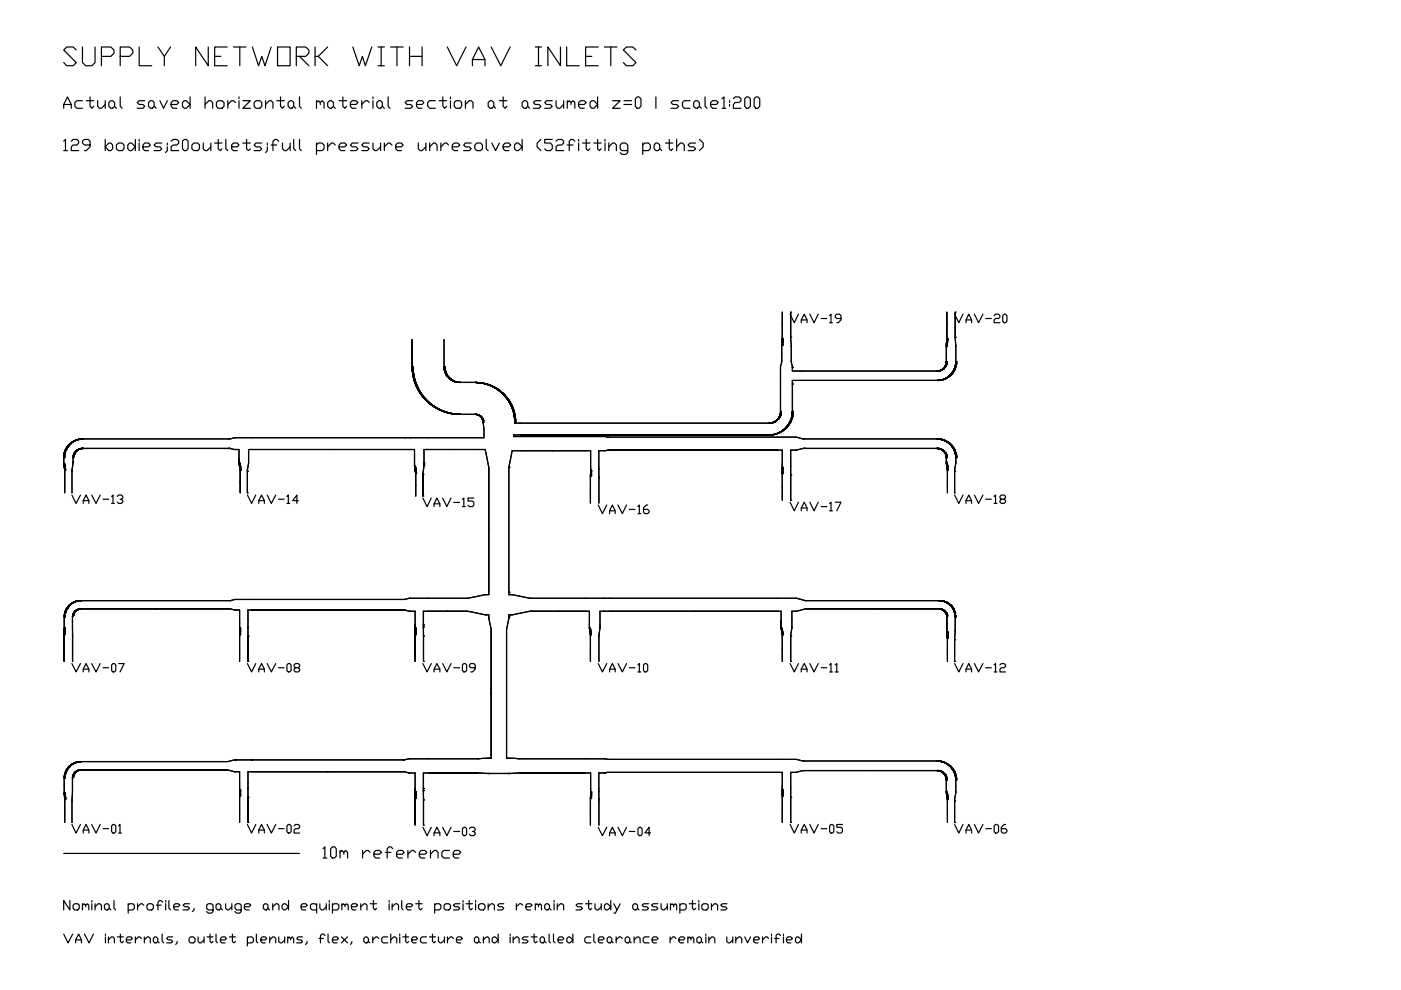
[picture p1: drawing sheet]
<svg xmlns="http://www.w3.org/2000/svg" width="297mm" height="210mm" viewBox="0 0 297 210" stroke-linecap="round" stroke-linejoin="round" font-family="sans-serif">
<defs><g id="words">
<text font-size="7.5" x="12.3" y="15.2">SUPPLY NETWORK WITH VAV INLETS</text>
<g font-size="5.7">
<text x="12.3" y="24.3">Actual saved horizontal material section at assumed z=0 | scale1:200</text>
<text x="67.4" y="183.1">10m reference</text>
</g>
<g font-size="4.9">
<text x="166.2" y="69.5">VAV-19</text>
<text x="201.1" y="69.5">VAV-20</text>
<text x="14.1" y="108">VAV-13</text>
<text x="51.2" y="108">VAV-14</text>
<text x="201.1" y="108">VAV-18</text>
<text x="88.5" y="108.7">VAV-15</text>
<text x="125.6" y="110.1">VAV-16</text>
<text x="166.2" y="109.4">VAV-17</text>
<text x="14.1" y="143.6">VAV-07</text>
<text x="51.2" y="143.6">VAV-08</text>
<text x="88.5" y="143.6">VAV-09</text>
<text x="125.6" y="143.6">VAV-10</text>
<text x="166.2" y="143.6">VAV-11</text>
<text x="201.1" y="143.6">VAV-12</text>
<text x="14.1" y="177.8">VAV-01</text>
<text x="51.2" y="177.8">VAV-02</text>
<text x="88.5" y="178.5">VAV-03</text>
<text x="125.6" y="178.5">VAV-04</text>
<text x="166.2" y="177.8">VAV-05</text>
<text x="201.1" y="177.8">VAV-06</text>
</g>
</g></defs>
<!-- layer: BSA_MATERIAL_SECTION -->
<g fill="none" stroke="#000" stroke-width=".25">
<path d="M87.4 77.7h.1M87.4 77.8h.1M87.4 77.9h.1M87.4 78h.1M87.4 78.1h.1M87.4 78.1v.1M87.4 78.2h.1M87.4 77.9v.1M87.4 72v5.7zM87.4 72h.1M87.4 77.7v.5M87.4 78.3h.1"/>
<path d="M87.4 78.3v.1M87.4 78.4h.1M87.4 78.5h.1M87.4 78.6h.1M87.4 78.7h.1M87.4 78.8h.1M87.4 78.7l.1 .1M87.4 78.2v.2M87.4 78.2v.5M87.5 78.8h.1M87.5 78.9h.1M87.5 79h.1"/>
<path d="M87.5 79.1v.1M87.5 79.1h.1M87.5 78.8v.3M87.5 79.2h.1M87.5 79.2v.1M87.5 79.3h.1M87.5 79.3v.1M87.5 79.4h.1M87.5 79.4v.1M87.5 79.3v.2M87.5 79.5h.1M87.5 79.6h.1"/>
<path d="M87.5 79.5l.1 .1M87.5 79.5l.1 .3M87.6 79.7h.1M87.6 79.8h.1M87.6 79.7v.1M87.6 79.8v.1M87.6 79.6v.1M87.6 79.9h.1M87.6 80h.1M87.6 80l.1 .1M87.6 79.9v.1M94.1 77.7h.1"/>
<path d="M94.1 77.8h.1M94.1 77.7v.1M94.1 77.9h.1M94.1 78h.1M94.1 78.1h.1M94.1 78.2h.1M94.1 78v.1M94.1 78.1v.1M94.1 72v5.7M94.1 72h.1M94.1 77.8v.1M94.1 77.9v.3"/>
<path d="M94.2 78.2h.1M94.2 78.2v.1M94.2 78.3h.1M94.2 78.4h.1M94.2 78.2v.2M94.2 78.4v.1M94.2 78.5h.1M94.2 78.6h.1M94.2 78.5v.1M94.2 78.4v.2M94.3 78.6h.1M94.3 78.7h.1"/>
<path d="M94.3 78.6v.2M94.3 78.8h.1M94.3 78.9h.1M94.3 78.8v.1M94.3 78.8l.1 .1M94.4 78.9h.1M94.4 79h.1M94.4 78.9v.1M94.4 79.1h.1M94.4 79v.1M94.4 79.2h.1M94.4 79.1v.1"/>
<path d="M94.5 79.2h.1M94.5 79.2v.1M94.5 79.3h.1M94.6 79.3h.1M94.6 79.4h.1M94.6 79.3v.1M94.6 79.4v.1M94.6 79.4l.1 .2M94.6 79.5h.1M94.7 79.5h.1M94.7 79.5v.1M94.7 79.6h.1"/>
<path d="M94.7 79.6v.1M94.7 79.6l.1 .1M94.7 79.7h.1M94.8 79.7h.1M94.8 79.7l.1 .1M94.8 79.8h.1M94.8 79.7v.1M94.9 79.8h.1M94.9 79.8v.1M94.9 79.9h.1M95 79.9h.1M95 79.9v.1"/>
<path d="M95 80h.1M165.5 77.9v3.5M165.5 77.9h.1M165.7 76.5l-.2 1.4M165.7 76.5h.1M165.7 73.2h.1M165.7 73.3h.1M165.7 73.3v.2M165.7 73.5h.1M165.7 73.5v3zM165.7 73.2v.1M165.8 73.1l-.1 .1"/>
<path d="M165.8 73.1h.1M165.8 73h.1M165.8 72.9v.1M165.8 72.9h.1M165.8 72.8h.1M165.8 72.7h.1M165.8 72.6v.1M165.8 72.6h.1M165.8 73.2h.1M165.8 72.7v.5M165.8 73.2h-.1M165.8 72.3h.1"/>
<path d="M165.8 72.2h.1M165.8 72.1h.1M165.8 72v.1M165.8 72h.1M165.8 72.5h.1M165.8 72.4h.1M165.8 72.1v.5M165.9 71.5v.3M165.9 71.9h.1M165.9 71.8h.1M165.9 71.9l-.1 .1M165.9 71.5h.1"/>
<path d="M165.9 72h.1M165.9 66.2v5.3zM165.9 71.8v.2M167.6 71.5l.2 1.8M167.6 71.5h.1M167.6 66.2v5.3v-5.3M167.8 76.7l.2 1.2M167.8 76.5v.2M167.8 76.5h.1M167.8 73.5h.1M167.8 73.5v-.2v.2M167.8 73.5v3"/>
<path d="M168 77.9v.8h1.9M168 77.9h.1M169.9 78.7h.1M169.9 78.7h28.7M198.6 78.7h.1M198.7 78.7h.1M198.8 78.7h.1M198.9 78.7h.1M199 78.6h.1M199 78.6l-.4 .1M199.1 78.6h.1M199.2 78.6h.1"/>
<path d="M199.2 78.6h-.1M199.3 78.6l-.4 .1M199.3 78.6h.1M199.3 78.5h.1M199.3 78.5v.1M199.4 78.5h.1M199.4 78.5l-.1 .1M199.5 78.5h.1M199.6 78.5h.1M199.6 78.5h-.1M199.6 78.4h.1M199.6 78.4l-.1 .1"/>
<path d="M199.7 78.4h.1M199.7 78.3v.1M199.7 78.3h.1M199.7 78.4h-.1M199.8 78.3h.1M199.9 78.2h.1M199.9 78.3h.1M199.9 78.3h-.1M199.9 78.2l-.1 .1M199.9 78.2v.1M200 78.2h.1M200 78.1h.1"/>
<path d="M200 78.2h-.1M200 78.1v.1M200.1 78.1h-.1M200.1 78.1h.1M200.1 78v.1M200.1 78h.1M200.2 78h.1M200.2 77.9h.1M200.2 78h-.1M200.2 77.9l-.1 .1M200.3 77.8h.1M200.3 77.8l-.1 .1"/>
<path d="M200.3 77.7v.1M200.3 77.7h.1M200.4 77.7h.1M200.4 77.7l-.1 .1M200.4 77.7h-.1M200.4 77.6h.1M200.4 77.6v.1M200.4 77.5v.1M200.4 77.5h.1M200.5 77.4l-.1 .1M200.5 77.4h.1M200.5 77.5h.1"/>
<path d="M200.5 77.3h.1M200.5 77.2h.1M200.5 77.2v.3M200.6 77.2h.1M200.6 77.2h-.1M200.6 77.1h.1M200.6 77.1v.1M200.6 77.2l-.1 .1M200.6 77h.1M200.6 76.9h.1M200.6 76.8h.1M200.6 76.7h.1"/>
<path d="M200.6 73.2h.1M200.6 73.3h.1M200.6 73.3v.2M200.6 73.5h.1M200.6 73.5v3.2M200.6 73.2v.1M200.6 76.7v.4M200.7 76.7h.1M200.7 73.2h.1M200.7 73.1v.1M200.7 73.1h.1M200.7 73h.1"/>
<path d="M200.7 72.9v.1M200.7 72.9h.1M200.7 72.8h.1M200.7 72.7h.1M200.7 73.3v.2M200.7 73.3h.1M200.7 73.5v3.2M200.7 72.7v.6M200.7 72.6v.1M200.7 72.6h.1M200.7 72.3h.1M200.7 72.2h.1"/>
<path d="M200.7 72.1h.1M200.7 72.5h.1M200.7 72.4h.1M200.7 72.1v.5M200.7 71.5v.3M200.7 71.9h.1M200.7 71.8h.1M200.7 72v.1M200.7 72h.1M200.7 71.5h.1M200.7 66.2v5.3zM200.7 71.8v.2"/>
<path d="M200.7 72.1v.1M200.9 80h.1M200.9 80h-.1M201 79.9l-.1 .1M201 79.9h.1M201.1 79.9h.1M201.1 79.9h-.1M201.1 79.8v.1M201.1 79.8h.1M201.2 79.8h.1M201.2 79.7v.1M201.2 79.7h.1"/>
<path d="M201.2 79.7l-.1 .1M201.3 79.7h.1M201.3 79.7h-.1M201.3 79.6h.1M201.3 79.6v.1M201.4 79.6h.1M201.4 79.6h-.1M201.5 79.5h.1M201.5 79.5l-.1 .1M201.5 79.4v.1M201.5 79.4h.1M201.6 79.4h-.1"/>
<path d="M201.6 79.4h.1M201.6 79.3h.1M201.6 79.3v.1M201.7 79.3h-.1M201.7 79.3h.1M201.7 79.2v.1M201.7 79.2h.1M201.8 79.2h-.1M201.8 79.2h.1M201.8 79.1h.1M201.8 79.1v.1M201.9 79h.1"/>
<path d="M201.9 78.9h.1M202 78.9h.1M202 78.9l-.1 .1M202 78.8h.1M202 78.8v.1M202.1 78.8h.1M202.1 78.8h-.1M202.1 78.7v.1M202.1 78.7h.1M202.1 78.6h.1M202.1 78.6v.1M202.2 78.5h.1"/>
<path d="M202.2 78.5v.1M202.2 78.4h.1M202.3 78.4l-.1 .1M202.3 78.4h.1M202.3 78.3h.1M202.3 78.3v.1M202.3 78.2h.1M202.3 78.2v.1M202.4 78.2h-.1M202.4 78.2h.1M202.4 78.1h.1M202.4 78h.1"/>
<path d="M202.4 78v.2M202.4 77.9h.1M202.4 77.9v.1M202.5 77.9h-.1M202.5 77.9h.1M202.5 77.8h.1M202.5 77.8l-.1 .1M202.5 77.7h.1M202.5 77.7v.2M202.5 77.6v.1M202.5 77.6h.1M202.5 71.5l.1 1.8"/>
<path d="M202.5 71.5h.1M202.5 66.2v5.3v-5.3M202.6 77.5l-.1 .1M202.6 77.5h.1M202.6 77.4h.1M202.6 77.3h.1M202.6 77.2h.1M202.6 77.2v.1M202.6 77.1h.1M202.6 77h.1M202.6 77v.1M202.6 77.1v.1"/>
<path d="M202.6 77.3v.2M202.6 76.8v.3M202.6 76.9h.1M202.6 76.9v.1M202.6 76.8h.1M202.6 76.7v.1M202.6 76.7h.1M202.6 73.5h.1M202.6 73.5v-.2v.2M202.6 73.5v3.2M13.5 96.6h.1M13.5 96.6v.1"/>
<path d="M13.5 96.7h.1M13.5 96.8h.1M13.5 96.9h.1M13.5 97h.1M13.5 97v.1M13.5 97.1h.1M13.5 98.2h.1M13.5 98.3h.1M13.5 98.4h.1M13.5 97.9v.3M13.5 97.9h.1M13.5 98.3v.1"/>
<path d="M13.5 97.1v.8zM13.5 96.7v.4M13.5 98.2v.2M13.5 96.3h.1M13.5 96.4h.1M13.5 96.5h.1M13.5 96.5v.1M13.5 98.6h.1M13.5 98.7h.1M13.5 98.5h.1M13.5 98.5v.1M13.5 98.4l.1 .5"/>
<path d="M13.6 96.1h.1M13.6 96.2h.1M13.6 96.3h-.1M13.6 96.3h.1M13.6 98.7h.1M13.6 98.8h.1M13.6 98.9h.1M13.6 96.1l-.1 .4M13.6 96h.1M13.6 96.1v.1M13.6 99h.1M13.6 99.1h.1"/>
<path d="M13.6 99.2h.1M13.6 96v.1M13.6 98.9l.1 .3M13.7 95.9h.1M13.7 95.9l-.1 .1M13.7 99.3v.2M13.7 99.3h.1M13.7 99.4h.1M13.7 99.2v.1M13.7 99.2h.1M13.7 95.7h.1M13.7 95.8h.1"/>
<path d="M13.7 95.8v.1M13.7 99.5h.1M13.7 99.9h.1M13.7 99.6h.1M13.7 99.9v4.6zM13.7 95.7v.1M13.7 99.5v.4M13.8 95.6h.1M13.8 95.7h.1M13.8 95.7h-.1M13.8 95.5h.1M13.8 95.5v.2"/>
<path d="M13.8 95.4h.1M13.8 95.4v.1M13.9 95.3h.1M13.9 95.4h-.1M13.9 95.4h.1M13.9 95.3v.1M13.9 95.2h.1M13.9 95.2v.1M14 95.1h.1M14 95.2h.1M14 95.1v.1M14.1 95h.1"/>
<path d="M14.1 95.1h.1M14.1 95.1h-.1M14.1 95v.1M14.1 94.9h.1M14.1 94.9v.1M14.1 95l-.1 .1M14.2 94.8h.1M14.2 94.8l-.1 .1M14.3 94.7h.1M14.3 94.7l-.1 .1M14.3 94.6h.1M14.3 94.6v.1"/>
<path d="M14.4 94.6h.1M14.4 94.6l-.1 .1M14.4 94.5h.1M14.4 94.5v.1M14.5 94.4h.1M14.5 94.5h.1M14.5 94.4v.1M14.5 94.5h-.1M14.6 94.3h.1M14.6 94.3l-.1 .1M14.6 94.4h.1M14.6 94.4h-.1"/>
<path d="M14.6 94.3v.1M14.6 94.2h.1M14.7 94.2h.1M14.7 94.2l-.1 .1M14.8 94.1h.1M14.8 94.2h.1M14.8 94.2h-.1M14.8 94.1v.1M14.9 94h.1M14.9 94.1h.1M14.9 94l-.1 .1M14.9 94v.1"/>
<path d="M15 94h.1M15 94h-.1M15 93.9h.1M15 93.9v.1M15.1 93.9h.1M15.1 93.9h-.1M15.2 93.8h.1M15.2 93.8l-.1 .1M15.2 99.7l.1 4.8zM15.3 93.7h.1M15.3 93.7l-.1 .1M15.4 93.7h.1"/>
<path d="M15.5 93.6h.1M15.5 93.6l-.1 .1M15.5 93.7h.1M15.5 93.6v.1M15.5 96.8h.1M15.5 96.9h.1M15.5 97h.1M15.5 97.1h.1M15.5 97.9h.1M15.5 97.9v.3v-.3M15.5 97.1v.8M15.5 96.8v.3"/>
<path d="M15.5 98.2l-.2 1.5M15.5 96.6h.1M15.5 96.7h.1M15.5 96.6v.2M15.6 93.6h.1M15.6 96.4h.1M15.6 96.5h.1M15.6 96.6h.1M15.6 96.4v.2M15.6 96.6h-.1M15.6 93.5h.1M15.6 96.3h.1"/>
<path d="M15.6 96.3v.1M15.7 93.5h.1M15.7 96.3h.1M15.7 96.3h-.1M15.7 96.3l-.1 .1M15.7 93.5l-.2 .1M15.7 96.2h.1M15.7 96.2v.1M15.7 93.5l-.1 .1M15.7 96.1h.1M15.7 96.1v.1M15.8 93.4h.1"/>
<path d="M15.8 93.4l-.1 .1M15.8 96h.1M15.8 95.9h.1M15.8 95.9v.1M15.8 96v.1M15.9 93.4h.1M15.9 95.9h.1M15.9 95.9h-.1M15.9 93.4h-.1M15.9 95.8h.1M15.9 95.8v.1M16 93.4h.1"/>
<path d="M16 95.8h.1M16 95.8l-.1 .1M16 93.4h-.1M16 95.7h.1M16 95.7v.1M16 93.3v.1M16 93.3h.1M16.1 93.3h.1M16.1 95.6h.1M16.1 95.7h.1M16.1 95.6l-.1 .1M16.2 93.3h.1"/>
<path d="M16.2 93.3h-.1M16.2 95.6h.1M16.2 93.3l-.2 .1M16.2 95.6h-.1M16.2 95.5h.1M16.2 95.5v.1M16.3 93.3h.1M16.3 95.5h.1M16.3 93.2h.1M16.3 93.2v.1M16.3 95.4h.1M16.3 95.4v.1"/>
<path d="M16.4 93.2h.1M16.4 95.4h.1M16.4 95.4h-.1M16.5 93.2h.1M16.5 93.2h-.1M16.5 95.3l-.1 .1M16.5 95.3h.1M16.6 93.2h.1M16.6 95.3h.1M16.6 95.3h-.1M16.6 93.1h.1M16.6 93.1v.1"/>
<path d="M16.7 95.3h.1M16.7 93.1h.1M16.7 95.2h.1M16.7 95.2v.1M16.8 93.1h.1M16.8 95.2h.1M16.9 93.1h.1M16.9 95.2h.1M16.9 93.1h-.2M16.9 95.2h-.2M16.9 95.1h.1M16.9 95.1v.1"/>
<path d="M16.9 95.1h.2M17 93.1h.1M17 95.1h.1M17.1 93.1h.1M17.1 95.1h.1M17.1 95.1h.4M17.2 93.1h.1M17.2 95.1h.1M17.2 93.1h-.1M17.3 93.1h.1M17.3 95.1h.1M17.4 93.1h.1"/>
<path d="M17.4 95.1h.1M17.5 93.1h.1M17.5 95.1h.1M17.5 95.1h-.1M17.5 93.1h31M17.5 95.1h31M48.5 95.1l1.2 .2M48.5 93.1h.1M48.5 95.1h.1M49.7 95.3h.3M50 92.8h3.4M50 92.8h.1"/>
<path d="M50 95.3h.1M50 95.3h.7v2M50 92.8l-1.5 .3M50.7 97.3h.1M50.7 98.2h.1M50.7 97.9v.3M50.7 97.9h.1M50.7 97.3v.6zM50.7 98.3h.1M50.7 98.4h.1M50.7 98.3v.1M50.7 98.2v.2"/>
<path d="M50.7 98.4l.1 .1M50.8 98.6h.1M50.8 98.7h.1M50.8 98.5h.1M50.8 98.5v.1M50.8 98.5v.5M50.8 98.8h.1M50.8 98.9h.1M50.8 99h.1M50.8 99.1h.1M50.8 99.2h.1M50.8 99.2l.1 .1"/>
<path d="M50.8 99v.2M50.9 99.5h.1M50.9 99.3v.2M50.9 99.3h.1M50.9 99.5v.1M50.9 99.9h.1M50.9 99.6h.1M50.9 99.9v4.6zM50.9 99.5v.4M52.5 99.9h.1M52.7 97.3h.1M52.7 97.9h.1"/>
<path d="M52.7 97.9v.3v-.3M52.7 97.3v.6M52.7 98.2l-.2 1.7M53.4 95.3h-.7v2M53.4 92.8h.1M53.4 95.3h.1M53.4 92.8h32.3M53.4 95.3h32.3zM85.7 92.8h1.4M85.7 95.3h1.4M85.7 92.8h.1M85.7 95.3h.1"/>
<path d="M87.1 92.8h3.5M87.1 92.8h.1M87.1 95.3h.1M87.1 95.3h.8v2.9M87.7 80.1h.1M87.7 80.1v.1M87.7 80.2h.1M87.7 80.3h.1M87.7 80.4h.1M87.7 80.3l.1 .1M87.7 80.2v.2M87.8 80.4h.1"/>
<path d="M87.8 80.5h.1M87.8 80.5v.1M87.8 80.4v.3M87.8 80.6h.1M87.8 80.6v.1M87.8 80.7h.1M87.8 80.8h.1M87.8 80.7l.1 .2M87.8 80.7v.1M87.9 80.8h.1M87.9 80.9h.1M87.9 80.9v.1"/>
<path d="M87.9 98.2h.1M87.9 98.9h.1M87.9 98.8h.1M87.9 98.8v.2M87.9 98.6v.2M87.9 98.6h.1M87.9 98.2v.4zM87.9 80.8v.1M87.9 81h.1M87.9 81l.1 .1M87.9 99h.1M87.9 99.1h.1"/>
<path d="M87.9 99.2h.1M87.9 99.1v.1M87.9 98.9v.1M87.9 99v.2M88 81.1h.1M88 81.1v.1M88 99.2h.1M88 99.3h.1M88 99.5h.1M88 99.4h.1M88 99.4v.1M88 99.2v.4"/>
<path d="M88 81.2h.1M88 81.3h.1M88 99.6h.1M88 99.6v.1M88 99.7h.1M88 99.8h.1M88 81.2v.1M88 99.7v.1M88 99.7l.1 .1M88.1 81.3h.1M88.1 99.8h.1M88.1 100h.1"/>
<path d="M88.1 99.9h.1M88.1 99.9v.1M88.1 81.3v.1M88.1 99.8v.2M88.1 81.4h.1M88.1 100v.3M88.1 81.5h.1M88.1 81.4v.1M88.1 81.6h.1M88.2 81.6h.1M88.2 81.7h.1M88.2 81.7v.1"/>
<path d="M88.2 81.6v.1M88.2 81.8h.1M88.2 81.8l.1 .1M88.3 81.8h.1M88.3 81.9h.1M88.3 81.8v.1M88.3 82h.1M88.3 82l.1 .1M88.3 82.1h.1M88.4 82.1h.1M88.4 82.1v.1M88.4 82.2h.1"/>
<path d="M88.4 82.2l.1 .1M88.5 82.3h.1M88.5 82.3v.1M88.5 82.4h.1M88.5 82.4l.1 .1M88.6 82.4h.1M88.6 82.5h.1M88.6 82.4v.1M88.6 82.6h.1M88.6 82.5v.1M88.6 82.6l.1 .1M88.7 82.7h.1"/>
<path d="M88.7 82.8h.1M88.7 82.7l.1 .1M88.7 82.7v.1M88.8 82.9h.1M88.8 82.8h.1M88.8 82.8v.1M88.8 82.9l.1 .1M88.9 83h.1M88.9 83v.1M88.9 83l.1 .2M88.9 83.1h.1M88.9 83.2h.1"/>
<path d="M88.9 83.1v.1M89 83.2h.1M89 83.3h.1M89 83.2l.1 .1M89 83.3l.1 .1M89.1 83.3h.1M89.1 83.3v.1M89.1 83.4h.1M89.1 83.4l.1 .1M89.2 83.5h.1M89.2 83.6h.1M89.2 83.6l.1 .1"/>
<path d="M89.2 83.5l.1 .2M89.2 83.5v.1M89.3 83.6h.1M89.3 83.7h.1M89.4 83.7h.1M89.4 83.7v.1M89.4 83.8h.1M89.4 83.8l.1 .1M89.5 83.9h.1M89.5 83.9v.1M89.5 84h.1M89.6 84h.1"/>
<path d="M89.6 84v.1M89.6 84.1h.1M89.6 84l.1 .1M89.7 84.1h.1M89.7 84.1v.1M89.7 84.2h.1M89.7 84.2l.1 .1M89.8 84.3h.1M89.8 84.3l.1 .1M89.9 84.4h.1M89.9 98.2h.1M89.9 98.6h.1"/>
<path d="M89.9 84.4l.1 .1M89.9 98.6l-.2 2M89.9 98.2v.4M90 84.5h.1M90 84.5l.1 .1M90 84.6h.1M90.1 84.6h.1M90.1 84.7h.1M90.1 84.6l.1 .1M90.2 84.7h.1M90.2 84.7v.1M90.2 84.8l.1 .1"/>
<path d="M90.2 84.8h.1M90.3 84.8h.1M90.3 84.8v.1M90.3 84.9h.1M90.4 84.9h.1M90.4 84.9l.1 .1M90.5 85h.1M90.5 85v.1M90.5 85.1h.1M90.6 85.1h.1M90.6 85.1l.1 .1M90.6 95.3h-.7v2.9"/>
<path d="M90.6 92.8h.1M90.6 95.3h.1M90.6 92.8h10.7M90.6 95.3h10.7zM90.7 85.2h.1M90.7 85.2l.1 .1M90.7 85.2l.1 .2M90.8 85.3h.1M90.8 85.3v.1M90.8 85.4h.1M90.9 85.4h.1M90.9 85.4l.1 .1"/>
<path d="M91 85.5h.1M91 85.4l.1 .1M91.1 85.5h.1M91.1 85.5v.1M91.1 85.6h.1M91.2 85.7h.1M91.2 85.6v.1M91.2 85.6l.1 .1M91.3 85.7h.1M91.3 85.7l.1 .1M91.4 85.8h.1M91.4 85.8l.1 .1"/>
<path d="M91.5 85.9h.1M91.5 85.9l.2 .1M91.6 85.9h.1M91.6 85.9v.1M91.6 86h.1M91.7 86h.1M91.7 86l.1 .1M91.8 86.1h.1M91.8 86.1l.1 .1M91.9 86.1h.1M91.9 86.1v.1M91.9 86.2h.1"/>
<path d="M92 86.2h.1M92 86.2l.2 .1M92 86.2l.1 .1M92.1 86.3h.1M92.2 86.3h.1M92.2 86.3v.1M92.2 86.4h.1M92.3 86.4h.1M92.3 86.4l.1 .1M92.4 86.5h.1M92.5 86.5h.1M92.6 86.6h.1"/>
<path d="M92.6 86.5v.1M92.7 86.6h.1M92.7 86.6l.1 .1M92.8 86.7h.1M92.8 86.7l.1 .1M92.9 86.7h.1M92.9 86.7l.1 .1M92.9 86.8h.1M93 86.8h.1M93.1 86.8h.1M93.1 86.8l.1 .1M93.1 86.8l.2 .1"/>
<path d="M93.2 86.9h.1M93.3 86.9h.1M93.3 86.9l.1 .1M93.3 87h.1M93.4 87h.1M93.4 87l.2 .1M93.5 87h.1M93.5 87l.1 .1M93.5 87v.1M93.5 87.1h.1M93.6 87.1h.1M93.6 87.1h.2"/>
<path d="M93.7 87.1h.1M93.8 87.1h.1M93.8 87.1l.1 .1M93.9 87.2h.1M93.9 87.2l.2 .1M94 87.2h.1M94.1 87.3h.1M94.2 87.3h.1M94.3 87.3h.1M94.4 87.3h.1M94.4 87.3v.1M94.4 87.4h.1"/>
<path d="M94.5 87.4h.1M94.6 87.4h.1M94.6 87.4l.2 .1M94.7 87.4h.1M94.7 87.4v.1M94.7 87.5h.1M94.8 87.5h.1M94.9 87.5h.1M95 87.5h.1M95 87.5v.1M95 87.6h.1M95 80l.1 .1"/>
<path d="M95 87.6h.2M95.1 87.6h.1M95.1 80.1h.1M95.1 80.1l.1 .1M95.2 87.6h.1M95.2 80.2h.1M95.2 80.1v.1M95.2 80.2l.1 .1M95.2 87.6h.2M95.3 87.6h.1M95.3 80.3h.1M95.3 80.3l.1 .1"/>
<path d="M95.4 87.6h.1M95.4 80.3v.1M95.4 80.4h.1M95.5 87.6h.1M95.5 80.4h.1M95.5 87.6l.3 .1M95.5 80.4v.1M95.5 87.6l.2 .1M95.5 80.5h.1M95.5 87.6l.1 .1M95.5 80.5h.2M95.6 87.7h.1"/>
<path d="M95.6 80.5h.1M95.7 87.7h.1M95.7 80.5h.1M95.7 80.6h.1M95.7 80.5v.1M95.7 80.6l.1 .1M95.8 87.7h.1M95.8 87.7h.2M95.8 80.6h.1M95.8 80.7h.1M95.9 87.7h.1M95.9 80.7h.1"/>
<path d="M95.9 80.7l.2 .1M96 87.7h.1M96 87.7l.1 .1M96 80.7h.1M96.1 87.7h.1M96.1 80.8h.1M96.1 87.8h.1M96.1 87.8h.2M96.2 87.8h.1M96.2 80.8h.1M96.2 80.8l.1 .1M96.3 87.8h.1"/>
<path d="M96.3 80.9h.1M96.4 87.8h.1M96.4 80.9h.1M96.4 80.9l.2 .1M96.4 80.9l.1 .1M96.5 87.8h.1M96.5 80.9h.1M96.5 87.8h.3M96.5 81h.1M96.6 87.8h.1M96.6 81h.1M96.7 87.8h.1"/>
<path d="M96.7 81h.1M96.8 87.8h.1M96.8 81h.1M96.8 81h.2M96.9 87.8h.1M96.9 81h.1M96.9 87.8l.1 .1M96.9 87.9h.1M97 87.9h.1M97 81h.1M97 87.9h.5M97 81v.1"/>
<path d="M97 81.1h.1M97 81.1h.5M97.1 81.1h.1M97.1 87.9h.1M97.1 87.9h.2M97.2 87.9h.1M97.2 81.1h.1M97.3 81.1h.1M97.3 87.9h.1M97.4 87.9h.1M97.4 81.1h.1M97.5 87.9h.1"/>
<path d="M97.5 81.1h.1M97.5 81.1h3.2M97.5 87.9h3.2zM100.7 81.1h.1M100.7 87.9h.1M100.7 87.9h.5M100.7 81.1h.3M100.8 81.1h.1M100.8 87.9h.1M100.9 81.1h.1M100.9 87.9h.1M100.9 81.1h.3"/>
<path d="M101 81.1h.1M101 87.9h.1M101.1 81.1h.1M101.1 87.9h.1M101.2 81.1h.1M101.2 87.9h.1M101.3 87.9h.1M101.3 95.3h1.6l.7 3.8M101.3 95.3h.1M101.3 92.8h.1M101.3 81.1h.1M101.3 81.1l.7 .1"/>
<path d="M101.3 88h.1M101.3 87.9v.1M101.4 81.1h.1M101.4 88h.1M101.4 88l.2 .1M101.5 88h.1M101.5 88.1h.1M101.5 88v.1M101.5 81.1h.1M101.6 81.1h.1M101.6 88.1h.1M101.6 81.1v.1"/>
<path d="M101.6 81.1l.1 .1M101.6 88.1v.1M101.6 88.2h.1M101.7 81.2h.1M101.7 88.2h.1M101.7 88.2l.2 .1M101.8 81.2h.1M101.8 88.2h.1M101.8 88.2v.1M101.8 88.3h.1M101.9 88.3h.1M101.9 88.3v.1"/>
<path d="M101.9 81.2h.1M101.9 88.4h.1M102 81.2h.1M102 88.4h.1M102 88.4v.1M102 81.2h.2M102 88.5h.1M102.1 81.2h.1M102.1 88.5h.1M102.1 88.6h.1M102.1 88.5v.2M102.1 81.2l.1 .1"/>
<path d="M102.1 88.7h.1M102.1 88.6l.1 .1M102.2 81.2h.1M102.2 88.7h.1M102.2 81.2v.1M102.2 88.8h.1M102.2 81.3h.1M102.2 88.7v.1M102.2 88.9h.1M102.2 88.8v.1M102.3 81.3h.1M102.3 88.9h.1"/>
<path d="M102.3 89h.1M102.3 88.9v.2M102.3 89.1h.1M102.3 89.2h.1M102.3 89.1l.1 .1M102.4 81.3h.1M102.4 89.2h.1M102.4 89.3h.1M102.4 89.4h.1M102.4 89.5h.1M102.4 89.5l.2 1.5M102.4 89.2v.3"/>
<path d="M102.4 89.4v.1M102.4 81.3h.2M102.5 81.3h.1M102.6 81.3h.1M102.6 91v1.8h-1.3M102.7 81.3h.1M102.8 81.3l.1 .1M102.8 81.4h.1M102.9 81.4h.1M103 81.4h.1M103 81.4l.2 .1M103.1 81.4h.1"/>
<path d="M103.1 81.4l.1 .1M103.1 81.5h.1M103.2 81.5h.1M103.3 81.5h.1M103.4 81.5h.1M103.4 81.5l.2 .1M103.4 81.5l.1 .1M103.5 81.5h.1M103.5 81.5v.1M103.5 81.6h.1M103.6 81.6h.1M103.6 99.1h.1"/>
<path d="M103.6 99.1v26.5zM103.7 81.6h.1M103.7 81.6l.1 .1M103.7 81.6v.1M103.7 81.7h.1M103.8 81.7h.1M103.8 81.7l.1 .1M103.8 81.7l.2 .1M103.9 81.7h.1M103.9 81.7l.1 .1M103.9 81.8h.1M104 81.8h.1"/>
<path d="M104.1 81.8h.1M104.2 81.8h.1M104.2 81.8v.1M104.2 81.9h.1M104.3 81.9h.1M104.4 81.9h.1M104.4 81.9v.1M104.4 82h.1M104.5 82h.1M104.5 82l.1 .1M104.6 82.1h.1M104.7 82.1h.1"/>
<path d="M104.7 82.1l.1 .1M104.7 82.1l.2 .1M104.8 82.1h.1M104.8 82.1v.1M104.8 82.2h.1M104.9 82.2h.1M104.9 82.3h.1M104.9 82.2l.1 .1M104.9 82.2v.1M105 82.3h.1M105 82.3l.1 .1M105 82.3l.2 .1"/>
<path d="M105.1 82.3h.1M105.1 82.4h.1M105.2 82.4h.1M105.3 82.4h.1M105.3 82.4l.1 .1M105.3 82.5h.1M105.4 82.5h.1M105.4 82.5l.1 .1M105.5 82.6h.1M105.5 82.6l.1 .1M105.6 82.6h.1M105.6 82.6l.1 .1"/>
<path d="M105.6 82.7h.1M105.7 82.7h.1M105.7 82.7l.1 .1M105.7 82.8h.1M105.8 82.8h.1M105.8 82.8v.1M105.9 82.9h.1M106 82.9h.1M106 82.9v.1M106 83h.1M106.1 83v.1M106.1 83.1h.1"/>
<path d="M106.1 83.1l.2 .1M106.2 83.1h.1M106.2 83.2h.1M106.3 83.2h.1M106.3 83.3l.1 .1M106.3 83.2v.1M106.3 83.3h.1M106.4 83.3h.1M106.4 83.3v.1M106.4 83.4h.1M106.5 83.4h.1M106.5 83.4l.1 .1"/>
<path d="M106.6 83.5h.1M106.6 83.5l.1 .1M106.7 83.6h.1M106.7 83.6l.1 .1M106.8 83.7h.1M106.8 83.7l.1 .1M106.9 83.8h.1M106.9 83.8l.1 .1M107 83.9h.1M107 83.9v.1M107 84h.1M107.1 84h.1"/>
<path d="M107.1 84v.1M107.1 84.1h.1M107.2 84.1h.1M107.2 84.1v.1M107.2 84.2h.1M107.2 84.2l.1 .1M107.3 84.3h.1M107.4 84.3h.1M107.4 84.3v.1M107.4 84.4h.1M107.4 84.4v.1M107.4 84.4l.1 .1"/>
<path d="M107.4 84.5h.1M107.5 84.5h.1M107.5 84.5v.1M107.5 84.6h.1M107.5 84.6l.1 .1M107.6 84.6h.1M107.6 84.6v.1M107.6 84.7h.1M107.6 84.7l.1 .1M107.7 84.8h.1M107.7 84.8v.1M107.7 84.9h.1"/>
<path d="M107.8 84.9h.1M107.8 84.9v.1M107.8 85h.1M107.8 85l.1 .1M107.9 85.1h.1M107.9 99.1v26.5M107.9 85.1v.1M107.9 99.1h.1M107.9 85.2h.1M107.9 85.2l.1 .1M107.9 85.3h.1M108 85.3h.1"/>
<path d="M108 85.3v.1M108 85.4h.1M108.1 85.4h.1M108.1 85.4v.1M108.1 85.5h.1M108.1 85.5l.1 .1M108.1 85.6h.1M108.2 85.6h.1M108.2 85.6v.1M108.2 85.7h.1M108.2 85.7l.1 .1M108.2 85.7v.1"/>
<path d="M108.2 85.8h.1M108.2 85.8l.1 .1M108.3 85.8h.1M108.3 85.9h.1M108.3 85.9v.1M108.3 85.8v.1M108.3 86h.1M108.4 86h.1M108.4 86v.1M108.4 86.1h.1M108.4 86.1v.1M108.4 86.2h.1"/>
<path d="M108.4 86.2l.1 .1M108.5 86.2h.1M108.5 86.3h.1M108.5 86.3v.1M108.5 86.4h.1M108.5 86.5h.1M108.5 86.4v.1M108.6 86.5h.1M108.6 86.5v.1M108.6 86.6h.1M108.6 95.6l-.7 3.5M108.6 95.6h1.7"/>
<path d="M108.6 86.5v.2M108.6 86.7h.1M108.6 86.7l.1 .1M108.7 86.8h.1M108.7 86.9h.1M108.7 86.9l.1 .1M108.7 86.8v.1M108.8 87h.1M108.8 87.1h.1M108.8 87v.1M108.8 87.2h.1M108.8 87.2v.1"/>
<path d="M108.8 87.1v.1M108.8 87.3h.1M108.8 87.3l.1 .1M108.9 87.4h.1M108.9 87.5h.1M108.9 87.5v.1M108.9 87.6h.1M108.9 92.2v.4h1.4M108.9 92.2h1.4M108.9 87.4v.2M108.9 87.7h.1M108.9 87.7l.1 .1"/>
<path d="M108.9 87.6v.1M109 87.8h.1M109 87.9h.1M109 87.9v.1M109 87.8v.1M109 88h.1M109 88.1v.1M109 88.2h.1M109 88.1h.1M109 88v.1M109 88l.1 .5M109.1 88.2h.1"/>
<path d="M109.1 88.3h.1M109.1 88.4h.1M109.1 88.4v.1M109.1 88.5h.1M109.1 88.6h.1M109.1 88.7h.1M109.1 88.8h.1M109.1 88.8v.1M109.1 88.7v.1M109.1 88.9h.1M109.1 88.9v.1M109.1 89.7h1.2"/>
<path d="M109.1 88.5v.4M109.1 89h.1M109.1 89.1h.1M109.1 89.2h.1M109.1 89.3h.1M109.1 89.2v.1M109.1 89.4h.1M109.1 89.4v.1M109.1 89.5h.1M109.1 89.1v.1M109.1 89.5v.2M109.1 89v.5"/>
<path d="M110.3 95.6h.1M110.3 92.6h.1M110.3 92.2h.1M110.3 89.7h.1M110.3 92.6h13.8M110.3 95.6h13.8zM110.3 89.7h52.7M110.3 92.2h52.7zM124.1 92.6h4M124.1 95.6h1.1v3.3M124.1 92.6h.1M124.1 95.6h.1"/>
<path d="M125.2 98.9h.1M125.2 99.6h.1M125.2 99.7h.1M125.2 99.7v.1M125.2 99.8h.1M125.2 99.8v.1M125.2 99.9h.1M125.2 100h.1M125.2 99.5h.1M125.2 99.3v.2M125.2 99.3h.1M125.2 99.9v.4"/>
<path d="M125.2 98.9v.4zM125.2 99.5v.2M127 98.9h.1M127 99.3h.1M127 99.3v.2v-.2M127 99.5v7.2zM127 98.9v.4M128.1 92.6h.1M128.1 95.6h.1M128.1 95.6h-1.1v3.3M128.1 92.6l1 .1M129.1 95.4l-1 .2"/>
<path d="M129.1 92.7h.1M129.1 95.4h.1M129.1 92.7h35.8M129.1 95.4h35.8zM163 92.2h.1M163 89.7h.1M163.1 89.7h.1M163.1 92.2h.1M163.2 92.2h.1M163.2 89.7h.1M163.3 92.2h.1M163.3 89.7h.1"/>
<path d="M163.3 92.2h.2M163.4 92.2h.1M163.4 89.7h.1M163.4 89.7h-.1M163.4 89.7h.2M163.5 92.2h.1M163.5 89.7h.1M163.6 89.6h.1M163.6 89.7h.1M163.6 89.6l-.1 .1M163.6 92.2h.1M163.6 89.6v.1"/>
<path d="M163.6 92.2h-.1M163.7 92.2h.1M163.7 89.6h.1M163.7 89.6h.2M163.8 92.2h.1M163.8 89.6h.1M163.9 89.5h.1M163.9 89.6h.1M163.9 92.1l-.1 .1M163.9 92.1h.1M163.9 89.5l-.1 .1M163.9 89.5v.1"/>
<path d="M164 92.1h.1M164 89.5h.1M164 89.5h-.1M164.1 92.1h.1M164.1 89.5h.1M164.1 89.5h-.1M164.1 92.1h-.1M164.2 92.1h.1M164.2 89.4l-.1 .1M164.2 89.4h.1M164.3 92.1h.1M164.3 89.4h.1"/>
<path d="M164.3 89.4h-.1M164.3 92v.1M164.3 92h.1M164.3 89.3h.1M164.3 92l-.1 .1M164.3 89.3v.1M164.4 92h.1M164.4 89.3h.1M164.4 89.3h-.1M164.5 92h.1M164.5 89.3h.1M164.5 92h-.2"/>
<path d="M164.5 89.2h.1M164.5 89.2v.1M164.6 92h-.1M164.6 92h.1M164.6 89.2h.1M164.6 89.1h.1M164.6 89.1v.1M164.7 92h.1M164.7 89.1h.1M164.7 89.1h-.1M164.7 91.9h.1M164.7 91.9l-.1 .1"/>
<path d="M164.7 91.9v.1M164.7 89v.1M164.7 89h.1M164.8 89h.1M164.8 91.9h.1M164.8 88.9v.1M164.8 88.9h.1M164.8 88.9l-.1 .2M164.9 91.9h.1M164.9 88.9h-.1M164.9 88.9h.1M164.9 88.8h.1"/>
<path d="M164.9 91.8l-.1 .1M164.9 92.7h3.7M164.9 95.4h1v2.9M164.9 92.7h.1M164.9 95.4h.1M164.9 88.8v.1M164.9 91.8v.1M164.9 91.8h.1M165 91.8h.1M165 88.7l-.1 .1M165 88.7h.1M165 88.8h-.1"/>
<path d="M165 91.8l-.2 .1M165.1 91.8h.1M165.1 88.7h-.1M165.1 88.7h.1M165.1 88.6h.1M165.1 88.6v.1M165.1 91.8h-.1M165.1 88.5v.1M165.1 88.5h.1M165.2 91.7l-.1 .1M165.2 91.7h.1M165.2 88.4h.1"/>
<path d="M165.2 88.4l-.1 .1M165.2 88.3h.1M165.2 91.7v.1M165.2 88.3v.1M165.3 91.7h-.1M165.3 91.7h.1M165.3 88.3h.1M165.3 88.3h-.1M165.3 88.2v.1M165.3 88.2h.1M165.3 88.1h.1M165.3 88.1v.2"/>
<path d="M165.4 91.6l-.1 .1M165.4 91.6h.1M165.4 88.1h.1M165.4 88h.1M165.4 87.9h.1M165.4 87.9v.2M165.4 87.8v.1M165.4 87.8h.1M165.4 87.7h.1M165.4 87.6h.1M165.4 87.6v.3M165.5 91.6h.1"/>
<path d="M165.5 87.6h.1M165.5 87.5h.1M165.5 87.4h.1M165.5 87.3h.1M165.5 87.2h.1M165.5 87.7h-.1M165.5 87.6v.1M165.5 87.5v.1M165.5 81.4h.1M165.5 81.4v5.8zM165.5 87.2v.4M165.5 91.5v.1"/>
<path d="M165.5 91.5h.1M165.6 91.5h.1M165.6 91.5h-.1M165.7 91.5h-.1M165.7 91.5h.1M165.7 91.4h.1M165.7 91.4v.1M165.8 91.4h.1M165.8 91.4l-.1 .1M165.9 91.3l-.1 .1M165.9 91.3h.1M165.9 98.3h.1"/>
<path d="M165.9 99.8h.1M165.9 99.8v.1M165.9 99.9h.1M165.9 99h.1M165.9 99.1h.1M165.9 99.1v.1M165.9 99.2h.1M165.9 99.2v.1M165.9 99.3h.1M165.9 99.4h.1M165.9 99.5h.1M165.9 99.6h.1"/>
<path d="M165.9 98.9h.1M165.9 98.7v.2M165.9 98.7h.1M165.9 99.7v.1M165.9 100h.1M165.9 98.3v.4zM165.9 98.9v.2M165.9 99.2v.5M165.9 99.8v.9M165.9 91.2h.1M166 91.2l-.1 .1M166 91.2h.1"/>
<path d="M166.1 91.2h.1M166.1 91.2h-.1M166.1 91.1h.1M166.1 91.1v.1M166.2 91.1h.1M166.2 91.1h-.1M166.2 91v.1M166.2 91h.1M166.3 91h.1M166.3 91h-.1M166.3 90.9h.1M166.3 90.9v.1"/>
<path d="M166.4 90.9l-.1 .1M166.4 90.9h.1M166.5 90.9h-.1M166.5 90.9h.1M166.5 90.8h.1M166.5 90.8v.1M166.5 90.7v.1M166.5 90.7h.1M166.6 90.7h.1M166.6 90.6v.1M166.6 90.6h.1M166.7 90.6l-.1 .1"/>
<path d="M166.7 90.6h.1M166.7 90.6h-.1M166.8 90.6h.1M166.8 90.5h.1M166.8 90.5l-.1 .1M166.8 90.6h-.1M166.8 90.5v.1M166.8 90.4v.1M166.8 90.4h.1M166.9 90.4h.1M166.9 90.4h-.1M166.9 90.3h.1"/>
<path d="M166.9 90.3v.1M167 90.3h.1M167 90.3h-.1M167 90.2l-.1 .2M167 90.2h.1M167 90.2v.1M167 90.1h.1M167.1 90.1l-.1 .1M167.1 90.1h.1M167.1 90h.1M167.1 90v.1M167.2 90h.1"/>
<path d="M167.2 90h-.1M167.2 89.9h.1M167.2 89.9v.1M167.3 89.8l-.1 .1M167.3 89.8h.1M167.3 89.7v.1M167.3 89.7h.1M167.4 89.6l-.1 .1M167.4 89.6h.1M167.4 89.5v.1M167.4 89.5h.1M167.5 89.5h-.1"/>
<path d="M167.5 89.5h.1M167.5 89.4h.1M167.5 89.3h.1M167.5 89.3v.2M167.6 89.3l-.1 .1M167.6 89.3h.1M167.6 89.3h-.1M167.6 89.2v.1M167.6 89.2h.1M167.6 89.1v.1M167.6 89.1h.1M167.6 89h.1"/>
<path d="M167.6 98.3h.1M167.6 98.7h.1M167.6 98.7v.2v-.2M167.6 98.3v.4M167.6 89v.1M167.6 98.9v1.8M167.7 89h-.1M167.7 89h.1M167.7 88.9h.1M167.7 88.8h.1M167.7 88.9v.1M167.7 88.8v.2"/>
<path d="M167.8 88.8h.1M167.8 88.7h.1M167.8 88.8h-.1M167.8 88.7v.1M167.8 88.6v.1M167.8 88.6h.1M167.8 88.5h.1M167.8 88.5v.1M167.9 88.5h-.1M167.9 88.5h.1M167.9 88.4v.1M167.9 88.4h.1"/>
<path d="M167.9 88.5l-.1 .1M167.9 88.3h.1M167.9 88.3v.1M167.9 88.2h.1M167.9 88.1h.1M167.9 88.1v.1M167.9 88h.1M167.9 87.9v.1M167.9 87.9h.1M167.9 88v.1M167.9 87.9v.4M168 87.9h-.1"/>
<path d="M168 87.9h.1M168 87.8h.1M168 87.7h.1M168 87.6h.1M168 87.5h.1M168 87.4h.1M168 87.3v.1M168 87.3h.1M168 87.2v.1M168 81.4v5.8M168 87.2h.1M168 81.4h.1"/>
<path d="M168 87.4v.5M168.6 92.7h.1M168.6 95.4h.1M168.6 95.4h-1v2.9M168.6 92.7l1.9 .4M168.6 95.4h.3M169.9 80.7h-1.9v.7M169.9 80.7h.1M169.9 80.7h28.7zM170.5 95.1l-1.6 .3M170.5 93.1h.1M170.5 95.1h.1"/>
<path d="M170.5 93.1h28.1M170.5 95.1h28.1M198.6 93.1h.1M198.6 95.1h.1M198.6 80.7h.1M198.6 95.1h.5M198.7 93.1h.1M198.7 95.1h.1M198.7 80.7h.1M198.8 93.1h.1M198.8 95.1h.1M198.8 80.7h.1"/>
<path d="M198.9 93.1h.1M198.9 95.1h.1M198.9 80.7h.1M199 93.1h.1M199 95.1h.1M199 80.7h.1M199.1 93.1h.1M199.1 95.1h.1M199.1 80.7h.1M199.2 93.1h.1M199.2 95.1h.1M199.2 80.7h.1"/>
<path d="M199.2 80.6h.1M199.2 95.2h.1M199.2 95.1l.1 .1M199.2 80.6l-.1 .1M199.3 93.1h.1M199.3 95.2h.1M199.3 80.6h.1M199.3 93.1h.2M199.4 93.1h.1M199.4 95.2h.1M199.4 80.6h.1M199.4 95.3h.1"/>
<path d="M199.4 95.2v.1M199.5 95.3h.1M199.5 80.6h.1M199.5 93.1l.1 .1M199.5 93.1h.1M199.5 93.2h.1M199.5 93.1v.1M199.6 93.2h.1M199.6 95.3h.1M199.6 80.6h.1M199.6 80.5h.1M199.7 95.3h.1"/>
<path d="M199.7 95.4h.1M199.7 80.5l-.1 .1M199.7 93.2h.1M199.7 95.3v.1M199.7 80.5h.1M199.8 93.2h.1M199.8 95.4h.1M199.8 80.5h.1M199.8 95.5h.1M199.8 95.4l.1 .1M199.8 93.2l.1 .1M199.9 93.3h.1"/>
<path d="M199.9 95.5h.1M199.9 80.5h.1M199.9 95.5v.1M199.9 80.5h-.2M199.9 95.6h.1M199.9 80.4v.1M199.9 80.4h.1M200 93.3h.1M200 95.6h.1M200 80.4h.1M200 93.3l.1 .1M200 95.6l.1 .1"/>
<path d="M200.1 93.3h.1M200.1 95.7h.1M200.1 95.6h.1M200.1 80.4h.1M200.1 95.6v.1M200.1 93.4h.1M200.1 95.7l.1 .1M200.2 93.4h.1M200.2 95.8h.1M200.2 80.4h.1M200.2 95.9h.1M200.2 95.8v.1"/>
<path d="M200.2 80.4h-.2M200.2 80.4h-.1M200.2 80.3h.1M200.2 80.3v.1M200.3 93.4h.1M200.3 95.9h.1M200.3 80.3l-.1 .1M200.3 80.3h.1M200.3 95.9v.1M200.3 96h.1M200.3 96l.1 .1M200.3 93.4l.1 .1"/>
<path d="M200.3 80.3h-.1M200.4 93.4h.1M200.4 93.4v.1M200.4 96h.1M200.4 96.1h.1M200.4 96.1v.1M200.4 93.5h.1M200.4 80.3h.1M200.4 96v.1M200.4 80.3h-.1M200.4 96.2h.1M200.4 80.2h.1"/>
<path d="M200.4 80.2v.1M200.4 96.2v.1M200.4 96.3h.1M200.5 93.5h.1M200.5 96.3h.1M200.5 96.4h.1M200.5 80.2h.1M200.5 96.3v.2M200.5 93.5l.1 .1M200.5 96.5h.1M200.5 96.4l.1 .1M200.6 93.6h.1"/>
<path d="M200.6 96.5h.1M200.6 96.6h.1M200.6 96.7h.1M200.6 80.2h.1M200.6 96.5v.2M200.6 96.8h.1M200.6 96.9h.1M200.6 97h.1M200.6 97.1h.1M200.6 98.2h.1M200.6 97.9v.3M200.6 97.9h.1"/>
<path d="M200.6 97.1v.8M200.6 96.7v.4M200.7 93.6h.1M200.7 93.6v.1M200.7 97h.1M200.7 80.2h.1M200.7 80.1l-.1 .1M200.7 80.1h.1M200.7 98.2h.1M200.7 98.3h.1M200.7 98.4h.1M200.7 97.9v.3"/>
<path d="M200.7 98.3v.1M200.7 98.4v.2M200.7 97.1v.8M200.7 97v.1M200.7 98.2v.5M200.7 93.6l.1 .1M200.7 93.7h.1M200.7 80.1v.1M200.7 98.6h.1M200.7 98.7h.1M200.7 98.5h.1M200.7 98.8h.1"/>
<path d="M200.7 98.9h.1M200.7 99h.1M200.7 98.7v.3M200.7 98.9l.1 .1M200.8 93.7h.1M200.8 80.1h.1M200.8 99h.1M200.8 99.1h.1M200.8 99.2h.1M200.8 99.2v.1M200.8 80.1h-.1M200.8 99v.2"/>
<path d="M200.8 93.7l.1 .1M200.8 80v.1M200.8 80h.1M200.8 99.5h.1M200.8 99.3v.2M200.8 99.3h.1M200.8 99.5l.1 .1M200.8 99.5l.1 .4M200.8 93.7l.2 .1M200.9 93.7h.1M200.9 99.9h.1M200.9 99.6h.1"/>
<path d="M200.9 99.5h.1M200.9 99.9v4.6zM200.9 93.8h.1M201 93.8h.1M201 93.8v.1M201 93.8l.1 .1M201 93.9h.1M201.1 93.9h.1M201.1 93.9v.1M201.1 94h.1M201.2 94h.1M201.2 94l.1 .1"/>
<path d="M201.3 94h.1M201.3 94v.1M201.3 94.1h.1M201.3 94.1l.1 .1M201.4 94.2h.1M201.5 94.2h.1M201.5 94.2v.1M201.5 94.3h.1M201.5 94.3l.2 .2M201.5 94.3l.1 .1M201.6 94.4h.1M201.6 94.4l.1 .1"/>
<path d="M201.7 94.5h.1M201.7 94.5l.1 .1M201.8 94.5h.1M201.8 94.6h.1M201.8 94.6v.1M201.8 94.7h.1M201.8 94.7l.1 .1M201.9 94.7h.1M201.9 94.8h.1M201.9 94.7v.1M201.9 94.8l.1 .1M202 94.8h.1"/>
<path d="M202 94.8v.1M202 94.9h.1M202 95h.1M202 94.9v.1M202 94.9l.1 .1M202.1 95h.1M202.1 95v.1M202.1 95.1h.1M202.1 95.1l.1 .1M202.1 95.2h.1M202.1 95.1l.1 .2M202.2 95.2h.1"/>
<path d="M202.2 95.2v.1M202.2 95.3h.1M202.2 95.3l.1 .1M202.3 95.3h.1M202.3 95.4h.1M202.3 95.4v.1M202.3 95.3v.1M202.3 95.5h.1M202.3 95.5l.1 .1M202.4 95.6h.1M202.4 95.6v.1M202.4 95.7h.1"/>
<path d="M202.4 99.9h.1M202.4 95.7v.1M202.4 95.8h.1M202.4 95.9h.1M202.4 95.8v.1M202.5 95.9h.1M202.5 96h.1M202.5 96v.1M202.5 95.9v.1M202.5 96.1h.1M202.5 96.2h.1M202.5 96v.2"/>
<path d="M202.6 96.2h.1M202.6 96.3h.1M202.6 96.4h.1M202.6 96.2v.4M202.6 96.5h.1M202.6 96.6h.1M202.6 96.6v.1M202.6 96.7h.1M202.6 96.5v.1M202.6 96.7v.1M202.6 96.8h.1M202.6 96.9h.1"/>
<path d="M202.6 97h.1M202.6 97v.1M202.6 97.1h.1M202.6 97.9h.1M202.6 97.9v.3v-.3M202.6 97.1v.8M202.6 98.2l-.2 1.7M202.6 96.7v.4M52.5 104.5v-4.6v4.6M88.1 100.1h.1M88.1 100.3h.1M88.1 100.2h.1"/>
<path d="M88.1 100.6h.1M88.1 100.6v4.6zM88.1 100.3v.3M89.7 100.6h.1M89.7 105.2v-4.6v4.6M125.2 100.7h.1M125.2 101.3h.1M125.2 100.6h.1M125.2 100.6v.1M125.2 100.8h.1M125.2 101h.1M125.2 101v.1"/>
<path d="M125.2 100.9h.1M125.2 101.3v5.4zM125.2 101.1v.2M125.2 100.4h.1M125.2 100.4v.1M125.2 100.5h.1M125.2 100.2h.1M125.2 100.3h.1M125.2 100.1h.1M125.2 100.3v.7M165.9 100.1h.1M165.9 100.7h.1"/>
<path d="M165.9 100v.1M165.9 100.2h.1M165.9 100.4h.1M165.9 100.4v.1M165.9 100.3h.1M165.9 100.7v5.4zM167.6 100.7h.1M167.6 106.1v-5.4v5.4M202.4 104.5v-4.6v4.6M13.6 134h.1M13.6 134.1h.1M13.6 133.9h.1"/>
<path d="M13.6 134.3h.1M13.6 134.9h.1M13.6 134.2h.1M13.6 134.4h.1M13.6 134.5h.1M13.6 134.5v.1M13.6 134.6h.1M13.6 134.4v.1M13.6 134.9v5.3zM13.6 133.9v.6M13.6 134.6v.3M13.6 130.4h.1"/>
<path d="M13.6 130.5h.1M13.6 130.5v.1M13.6 130.6h.1M13.6 130.7h.1M13.6 130.8h.1M13.6 130.7v.1M13.6 133.6h.1M13.6 133.2h.1M13.6 133.2v.1M13.6 133.3h.1M13.6 133.3v.1M13.6 133.4h.1"/>
<path d="M13.6 133.5h.1M13.6 133.5v.1M13.6 133.7h.1M13.6 133.8h.1M13.6 132.9v.3M13.6 132.9h.1M13.6 133.8v.1M13.6 130.8v2.1zM13.6 130.4v.1M13.6 130.6v.2M13.6 133.4v.1M13.6 133.6v.1"/>
<path d="M13.6 133.7v.1M13.6 133.9v.4M13.7 130.1h.1M13.7 130.2h.1M13.7 130.3h.1M13.7 130.3l-.1 .1M13.7 130.1v.3M13.7 130.4h-.1M13.7 129.9h.1M13.7 130h.1M13.7 129.9v.2M13.8 129.8h.1"/>
<path d="M13.8 129.9h.1M13.8 129.8v.1M13.8 129.9l-.1 .1M13.8 129.7h.1M13.8 129.7v.2M13.8 129.6h.1M13.8 129.6v.1M13.9 129.5h.1M13.9 129.5l-.1 .1M13.9 129.6h.1M13.9 129.6h-.1M13.9 129.5v.1"/>
<path d="M13.9 129.4h.1M13.9 129.4v.1M14 129.3h.1M14 129.3l-.1 .1M14 129.3l-.1 .2M14 129.2h.1M14 129.2v.1M14.1 129.1h.1M14.1 129.2h.1M14.1 129.1l-.1 .2M14.1 129.1v.1M14.1 129h.1"/>
<path d="M14.1 129.1l-.1 .1M14.1 129v.1M14.2 128.9h.1M14.2 129h.1M14.2 129h-.1M14.2 128.8h.1M14.2 128.9v.1M14.2 128.8v.1M14.3 128.8h.1M14.3 128.7h.1M14.3 128.7v.1M14.4 128.7h.1"/>
<path d="M14.4 128.7h-.1M14.4 128.6h.1M14.4 128.6v.1M14.5 128.5h.1M14.5 128.6h.1M14.5 128.6h-.1M14.5 128.5v.1M14.6 128.5h.1M14.6 128.4h.1M14.7 128.3h.1M14.7 128.3l-.1 .1M14.8 128.2h.1"/>
<path d="M14.8 128.2l-.3 .3M14.9 128.2h.1M14.9 128.2h-.1M14.9 128.1h.1M14.9 128.1v.1M15 128.1h.1M15 128.1h-.1M15 128h.1M15 128v.1M15.1 128h.1M15.1 128h-.1M15.2 127.9h.1"/>
<path d="M15.2 127.9l-.1 .1M15.3 127.9h.1M15.3 127.9h-.1M15.3 127.8h.1M15.3 127.8v.1M15.4 127.8h.1M15.4 130.7h.1M15.4 130.8h.1M15.4 130.6h.1M15.4 132.9h.1M15.4 132.9v.3v-.3M15.4 133.2v7z"/>
<path d="M15.4 130.8v2.1M15.4 130.6v.2M15.4 130.4h.1M15.4 130.5h.1M15.4 130.4v.2M15.4 130.6v.1M15.5 127.7h.1M15.5 127.8h.1M15.5 127.7l-.1 .1M15.5 130.3h.1M15.5 130.4h.1M15.5 130.4h-.1"/>
<path d="M15.5 127.8h-.2M15.5 130.1h.1M15.5 130.2h.1M15.5 130.1v.3M15.5 130.2v.1M15.5 130.1v.1M15.5 127.7v.1M15.6 127.7h.1M15.6 130h.1M15.6 130.1h.1M15.6 130.1h-.1M15.6 130v.1"/>
<path d="M15.6 127.7h-.1M15.6 129.9h.1M15.6 129.9v.1M15.7 127.6h.1M15.7 129.9h.1M15.7 129.9h-.1M15.7 129.8h.1M15.7 129.8v.1M15.7 129.7h.1M15.7 129.7v.1M15.7 127.6l-.1 .1M15.8 127.6h.1"/>
<path d="M15.8 129.7h.1M15.8 129.7l-.1 .1M15.8 129.6h.1M15.8 129.6v.1M15.8 129.7h-.1M15.9 129.6h.1M15.9 127.6h.1M15.9 127.6h-.1M16 127.5h.1M16 127.5l-.1 .1M16 129.5h.1M16 129.6h.1"/>
<path d="M16 127.6h.1M16 127.5v.1M16 129.5v.1M16 127.6h-.3M16.1 127.5h.1M16.1 129.4h.1M16.1 129.4v.1M16.1 129.5h-.1M16.2 127.5h.1M16.2 129.4h.1M16.2 127.4h.1M16.2 129.3h.1"/>
<path d="M16.2 129.3v.1M16.2 127.4v.1M16.3 127.4h.1M16.3 129.3h.1M16.4 127.4h.1M16.4 129.3h.1M16.4 127.4h-.1M16.4 129.2h.1M16.4 127.4h.2M16.4 129.2h.2M16.4 129.2v.1M16.4 129.3h-.1"/>
<path d="M16.5 127.4h.1M16.5 129.2h.1M16.5 127.4h-.2M16.6 127.4h.1M16.6 129.2h.1M16.6 127.4h.3M16.7 127.4h.1M16.7 129.1h.1M16.7 129.2h.1M16.7 129.1h.2M16.7 129.1v.1M16.8 127.4h.1"/>
<path d="M16.8 129.1h.1M16.9 127.4h.1M16.9 129.1h.1M16.9 129.1h-.1M16.9 129.1h.2M17 127.4h.1M17 129.1h.1M17.1 127.4h.1M17.1 129.1h.1M17.1 127.4h31.5M17.1 129.1h31.5zM48.6 129.1l1.5 .2"/>
<path d="M48.6 127.4h.1M48.6 129.1h.1M50.1 127.1h3.2M50.1 127.1h.1M50.1 129.3h.1M50.1 129.3h.7v2M50.1 127.1l-1.5 .3M50.8 131.3h.1M50.8 133.6h.1M50.8 134h.1M50.8 134.1h.1M50.8 133.2h.1"/>
<path d="M50.8 133.2v.1M50.8 133.3h.1M50.8 133.3v.1M50.8 133.4h.1M50.8 133.5h.1M50.8 133.5v.1M50.8 133.7h.1M50.8 133.8h.1M50.8 133.9h.1M50.8 134.3h.1M50.8 132.9v.3M50.8 132.9h.1"/>
<path d="M50.8 134.9h.1M50.8 133.8v.1M50.8 134.2h.1M50.8 134.4h.1M50.8 134.5h.1M50.8 134.5v.1M50.8 134.6h.1M50.8 134.4v.1M50.8 131.3v1.6zM50.8 134.9v5.3zM50.8 133.4v.1M50.8 133.6v.1"/>
<path d="M50.8 133.7v.1M50.8 133.9v.6M50.8 134.6v.3M52.6 131.3h.1M52.6 132.9h.1M52.6 132.9v.3v-.3M52.6 134.9h.1M52.6 131.3v1.6M52.6 133.2v1.7M53.3 129.3h-.7v2M53.3 127.1h.1M53.3 129.3h.1"/>
<path d="M53.3 127.1h32.3M53.3 129.3h32.3zM85.6 129.3l1.4 .3M85.6 127.1h.1M85.6 129.3h.1M87 126.8h3.8M87 126.8h.1M87 129.6h.1M87 129.6h1v2.9M87 126.8l-1.4 .3M88 132.5h.1M88 133.6h.1"/>
<path d="M88 134h.1M88 134.1h.1M88 133.2h.1M88 133.2v.1M88 133.3h.1M88 133.3v.1M88 133.4h.1M88 133.5h.1M88 133.5v.1M88 133.7h.1M88 133.8h.1M88 133.9h.1"/>
<path d="M88 134.3h.1M88 132.9v.3M88 132.9h.1M88 134.9h.1M88 133.8v.1M88 134.2h.1M88 134.4h.1M88 134.5h.1M88 134.5v.1M88 134.6h.1M88 134.4v.1M88 132.5v.4z"/>
<path d="M88 134.9v5.3zM88 133.4v.1M88 133.6v.1M88 133.7v.1M88 133.9v.6M88 134.6v.3M89.7 132.5v.4M89.7 132.5h.1M89.7 132.9l.1 1.7M89.7 132.9h.1M89.8 132.5h.1M89.8 132.9h.1"/>
<path d="M89.8 134.9h.1M89.8 132.5v.4M89.8 132.9v2M90.8 129.6h-1v2.9M90.8 126.8h.1M90.8 129.6h.1M90.8 129.6h-1.1v2.9M90.8 126.8h8.1M90.8 129.6h8.1zM98.9 129.6l4.2 .8M98.9 126.8h.1M98.9 129.6h.1"/>
<path d="M103.1 130.4h.1M103.1 126.1h.1M103.1 130.4h.5v.4M103.1 126.1l-4.2 .7M103.6 125.6h.1M103.6 125.6v.5h-.5M103.6 130.8h.1M103.6 130.8l.5 2.9M104.1 133.7h.1M104.1 133.7v26.5zM107.4 133.4v.3M107.4 133.7h.1"/>
<path d="M107.4 133.7v26.5M107.9 125.6v.5h.5M107.9 130.8l-.5 2.6M107.9 125.6h.1M107.9 130.8h.1M108.4 130.4h-.5v.4M108.4 130.4h.1M108.4 126.1h.1M108.4 126.1l4.2 .7M112.6 129.6l-4.2 .8M112.6 129.6h.1M112.6 126.8h.1"/>
<path d="M112.6 126.8h11.6M112.6 129.6h11.6zM124.2 126.8h3.8M124.2 129.6h.8v2.9M124.2 126.8h.1M124.2 129.6h.1M125 132.5h.1M125 133.2h.1M125 132.9v.3M125 132.9h.1M125 133.2v.1M125 132.5v.4z"/>
<path d="M125 133.2v.2M125 133.3h.1M125 133.4v.1M125 133.4h.1M125 133.5h.1M125 133.6h.1M125 133.6l.1 .1M125 133.5v.1M125.1 133.6h.1M125.1 133.7h.1M125.1 133.8h.1M125.1 133.6v.1"/>
<path d="M125.1 133.8v.1M125.1 133.7v.1M125.1 134h.1M125.1 134.1h.1M125.1 133.9h.1M125.1 133.9v.2M125.1 134.3h.1M125.1 134.1l.1 .4M125.1 134.2h.1M125.1 134.3l.1 .6M125.2 134.4h.1M125.2 134.9h.1"/>
<path d="M125.2 134.5h.1M125.2 134.6h.1M125.2 134.9v5.3zM127.2 132.5h.1M127.2 132.9h.1M127.2 132.9v.3v-.3M127.2 133.2l-.2 1.4v5.6v-5.6zM127.2 132.5v.4M128 126.8h.1M128 129.6h.1M128 129.6h-.8v2.9M128 126.8h1.4"/>
<path d="M128 129.6h1.4M129.4 126.8h.1M129.4 129.6h.1M129.4 126.8h35.5M129.4 129.6h35.5zM164.9 126.8h3.7M164.9 129.6h.7v1.9M164.9 126.8h.1M164.9 129.6h.1M165.6 131.5h.1M165.6 133.2h.1M165.6 132.9v.3"/>
<path d="M165.6 132.9h.1M165.6 131.5v1.4zM165.7 133.2h.1M165.7 133.4v.1M165.7 133.3h.1M165.7 133.4h.1M165.7 133.2v.1M165.7 133.2v.2M165.7 133.6h.1M165.7 133.5h.1M165.7 133.7h.1M165.7 133.6v.1"/>
<path d="M165.7 133.5v.2M165.7 134h.1M165.7 133.8h.1M165.7 133.9h.1M165.7 133.7v.3M165.8 134h.1M165.8 134.1h.1M165.8 134.3h.1M165.8 134.2h.1M165.8 134v.5M165.8 134.2v.1M165.8 134.4h.1"/>
<path d="M165.8 134.5h.1M165.8 134.4v.1M165.9 134.9h.1M165.9 134.5h.1M165.9 134.6h.1M165.9 134.9v5.3zM165.9 134.5v.4M167.6 134.9h.1M167.9 131.5h.1M167.9 132.9h.1M167.9 132.9v.3v-.3M167.9 131.5v1.4"/>
<path d="M167.9 133.2l-.3 1.7M168.6 126.8h.1M168.6 129.6h.1M168.6 129.6h-.7v1.9M168.6 126.8l2.4 .6M171 129.1l-2.4 .5M171 127.4h.1M171 129.1h.1M171 127.4h28M171 129.1h28zM199 127.4h.1M199 129.1h.1"/>
<path d="M199 129.1h.3M199.1 127.4h.1M199.1 129.1h.1M199.1 127.4h.3M199.2 127.4h.1M199.2 129.1h.1M199.2 129.1h.2M199.3 129.1h.1M199.3 127.4h.1M199.4 127.4h.1M199.4 129.1h.1M199.4 129.1l.1 .1"/>
<path d="M199.5 127.4h.1M199.5 129.2h.1M199.6 127.4h.1M199.6 129.2h.1M199.7 129.2h.1M199.7 129.3h.1M199.7 127.4h.1M199.7 129.3h.2M199.7 129.2v.1M199.8 127.4h.1M199.8 129.3h.1M199.9 127.4h.1"/>
<path d="M199.9 129.3h.1M199.9 127.4l.1 .1M199.9 127.4v.1M199.9 127.5h.1M199.9 129.4h.1M199.9 129.3v.1M200 127.5h.1M200 129.4h.1M200.1 127.5h.1M200.1 129.4h.1M200.1 129.5h.1M200.1 129.4v.1"/>
<path d="M200.2 127.5h.1M200.2 127.5v.1M200.2 129.5h.1M200.2 129.5l.2 .2M200.2 127.6h.1M200.2 129.6h.1M200.2 127.6h.2M200.3 127.6h.1M200.3 129.6h.1M200.3 129.7h.1M200.4 127.6h.1M200.4 129.7h.1"/>
<path d="M200.4 129.8h.1M200.4 129.7v.1M200.4 129.9h.1M200.4 129.8l.1 .1M200.5 127.6h.1M200.5 127.6v.1M200.5 129.9h.1M200.5 127.7h.1M200.5 129.9v.1M200.5 130h.1M200.6 127.7h.1M200.6 130.1h.1"/>
<path d="M200.6 130h.1M200.6 130v.1M200.6 130.2h.1M200.6 130.1v.1M200.7 127.7h.1M200.7 130.2h.1M200.7 130.3h.1M200.7 130.3v.1M200.7 127.7v.1M200.7 130.2v.3M200.7 127.8h.1M200.7 130.4h.1"/>
<path d="M200.7 130.5h.1M200.7 130.4v.1M200.7 130.6h.1M200.7 130.7h.1M200.7 130.8h.1M200.7 134l.1 .1M200.7 134h.1M200.7 133.9h.1M200.7 133.7v.2M200.7 133.7h.1M200.7 130.8v2.9zM200.7 130.5v.3"/>
<path d="M200.7 133.9v.1M200.7 133.9l.1 .6M200.8 127.8h.1M200.8 127.8v.1M200.8 134.4h.1M200.8 134h.1M200.8 134.1h.1M200.8 134.1v.1M200.8 134.2h.1M200.8 134.3h.1M200.8 134.5h.1M200.8 134.5l.1 .6"/>
<path d="M200.8 127.9h.1M200.8 134.7h.1M200.8 134.8h.1M200.8 134.9h.1M200.8 134.6h.1M200.8 134.5v.1M200.8 135h.1M200.8 135l.1 .7M200.9 127.9h.1M200.9 135.7h.1M200.9 135.3h.1M200.9 135.4h.1"/>
<path d="M200.9 135.1h.1M200.9 135.2h.1M200.9 135.7v4.5zM201 127.9h.1M201 127.9v.1M201 128h.1M201.1 128h.1M201.1 128.1h.1M201.1 128v.1M201.2 128.1h.1M201.2 128.1l.1 .1M201.3 128.2h.1"/>
<path d="M201.3 128.2l.1 .1M201.4 128.2h.1M201.4 128.3h.1M201.4 128.2v.1M201.5 128.3h.1M201.5 128.3v.1M201.5 128.4h.1M201.5 128.4v.1M201.5 128.5h.1M201.6 128.5h.1M201.6 128.5l.1 .1M201.7 128.6h.1"/>
<path d="M201.7 128.6l.1 .1M201.8 128.7h.1M201.8 128.6v.1M201.8 128.8h.1M201.8 128.7v.1M201.9 128.8h.1M201.9 128.8v.1M201.9 128.9h.1M201.9 128.9l.1 .1M202 129h.1M202 129l.1 .1M202.1 129.1h.1"/>
<path d="M202.1 129.1v.1M202.1 129.2h.1M202.1 129.2v.1M202.1 129.2l.1 .1M202.1 129.3h.1M202.1 129.3l.1 .1M202.2 129.3h.1M202.2 129.4h.1M202.2 129.5h.1M202.2 129.4v.1M202.3 129.5h.1M202.3 129.6h.1"/>
<path d="M202.3 129.5v.1M202.3 129.7h.1M202.3 129.7l.1 .1M202.3 129.6v.1M202.4 129.7h.1M202.4 129.8h.1M202.4 129.9h.1M202.4 129.7v.3M202.4 130h.1M202.4 130v.1M202.4 135.7h.1M202.4 130.1h.1"/>
<path d="M202.4 130.2h.1M202.4 130v.2M202.5 130.2h.1M202.5 130.3h.1M202.5 130.4h.1M202.5 130.5h.1M202.5 130.5v.1M202.5 130.2v.3M202.5 130.6h.1M202.5 130.7h.1M202.5 130.8h.1M202.5 130.7v.1"/>
<path d="M202.5 133.7h.1M202.5 133.7v.2v-.2M202.5 130.8v2.9M202.5 133.9l-.1 1.8M202.5 130.6v.2M52.6 140.2v-5.3v5.3M89.8 140.2v-5.3v5.3M167.6 140.2v-5.3v5.3M202.4 140.2v-4.5v4.5M13.6 164.5h.1M13.6 164.6h.1M13.6 164.6v.1"/>
<path d="M13.6 164.7h.1M13.6 164.8h.1M13.6 164.9h.1M13.6 164.8v.1M13.6 165h.1M13.6 168.5h.1M13.6 168.2h.1M13.6 168.3h.1M13.6 168.3v.1M13.6 168.4h.1M13.6 168.1h.1M13.6 168v.1"/>
<path d="M13.6 168h.1M13.6 167.8v.2M13.6 167.8h.1M13.6 165v2.8zM13.6 164.5v.1M13.6 164.7v.1M13.6 164.9v.1M13.6 168v.2M13.6 168.2v.3M13.7 164.3h.1M13.7 164.4h.1M13.7 164.5h.1"/>
<path d="M13.7 168.9h.1M13.7 169h.1M13.7 168.5h.1M13.7 168.6h.1M13.7 168.7h.1M13.7 168.8h.1M13.7 168.7v.1M13.7 164.3v.2M13.7 168.5v.6M13.7 164.5h-.1M13.7 169.1h.1M13.7 164.1h.1"/>
<path d="M13.7 164.2h.1M13.7 164.2v.1M13.7 169.8h.1M13.7 169.5h.1M13.7 169.3h.1M13.7 169.4h.1M13.7 169.1v.1M13.7 169.2h.1M13.7 169.8v4.6zM13.7 164.1v.2M13.7 169v.1M13.7 169.2v.6"/>
<path d="M13.8 164h.1M13.8 164.1h.1M13.8 163.9v.1M13.8 164.1h-.1M13.8 163.8h.1M13.8 163.8v.1M13.8 163.9h.1M13.8 163.8v.3M13.8 163.7h.1M13.8 163.7v.1M13.9 163.6h.1M13.9 163.7h.1"/>
<path d="M13.9 163.7h-.1M13.9 163.6v.1M13.9 163.5h.1M13.9 163.5v.1M13.9 163.6l-.1 .1M14 163.4h.1M14 163.5h.1M14 163.5h-.1M14 163.3h.1M14 163.3v.2M14.1 163.3h.1M14.1 163.2h.1"/>
<path d="M14.1 163.2v.1M14.1 163.1h.1M14.1 163.1v.1M14.2 163.1h.1M14.2 163.1h-.1M14.2 163h.1M14.2 163v.1M14.2 163l-.1 .2M14.3 163h.1M14.3 163h-.1M14.3 162.9h.1M14.3 162.9v.1"/>
<path d="M14.4 162.8h.1M14.4 162.9h.1M14.4 162.9h-.1M14.4 162.8v.1M14.4 162.7h.1M14.4 162.7v.1M14.5 162.7h.1M14.5 162.7h-.1M14.5 162.7l-.1 .1M14.6 162.6h.1M14.6 162.6l-.1 .1M14.6 162.5v.1"/>
<path d="M14.6 162.5h.1M14.7 162.4h.1M14.7 162.5h.1M14.7 162.4l-.1 .1M14.8 162.4h.1M14.8 162.3v.1M14.9 162.3h.1M14.9 162.3l-.1 .1M14.9 162.2h.1M14.9 162.2v.1M15 162.2h.1M15.1 162.2h.1"/>
<path d="M15.1 162.2h-.1M15.1 162.1h.1M15.1 162.1v.1M15.2 162.1h.1M15.2 162.1h-.1M15.2 162v.1M15.2 169.6l.1 4.8zM15.2 162h.1M15.3 162h.1M15.4 161.9h.1M15.4 164.8h.1M15.4 164.9h.1"/>
<path d="M15.4 165h.1M15.4 162h.1M15.4 161.9l-.1 .1M15.4 167.8h.1M15.4 167.8v.2v-.2M15.4 165v2.8M15.4 161.9v.1M15.4 164.8v.2M15.4 168l-.1 1.6M15.4 164.6h.1M15.4 164.7h.1M15.4 164.7v.1"/>
<path d="M15.4 164.6v.1M15.5 161.9h.1M15.5 164.5h.1M15.5 164.5l-.1 .1M15.5 164.6h.1M15.5 164.4h.1M15.5 161.9h-.1M15.5 164.3h.1M15.5 164.3v.2M15.5 164.2h.1M15.5 164.2v.1M15.6 161.9h.1"/>
<path d="M15.6 161.9h-.1M15.6 164.1h.1M15.6 164.2h.1M15.6 164.2h-.1M15.6 164.1v.1M15.6 161.8h.1M15.6 161.8v.1M15.7 161.8h.1M15.7 164h.1M15.7 164.1h.1M15.7 164.1h-.1M15.7 163.9h.1"/>
<path d="M15.7 161.8l-.1 .1M15.7 163.9v.2M15.7 163.9v.1M15.8 161.7h.1M15.8 161.7l-.1 .1M15.8 163.8h.1M15.8 163.9h.1M15.8 161.8h.1M15.8 163.8v.1M15.8 161.7v.1M15.9 161.7h.1M15.9 163.8h.1"/>
<path d="M15.9 163.7h.1M15.9 163.7v.1M15.9 163.7l-.1 .1M16 161.7h.1M16 163.7h.1M16 163.7h-.1M16 163.6h.1M16 163.6v.1M16 161.6h.1M16 161.6v.1M16.1 161.6h.1M16.1 163.6h.1"/>
<path d="M16.1 163.6h-.1M16.1 163.5h.1M16.1 163.5v.1M16.2 161.6h.1M16.2 163.5h.1M16.3 161.6h.1M16.3 163.5h-.1M16.3 163.5h.1M16.3 163.4h.1M16.3 163.4v.1M16.3 161.6h.2M16.4 161.6h.1"/>
<path d="M16.4 163.4h.1M16.5 161.6h.1M16.5 163.3h.1M16.5 163.4h.1M16.6 161.5h.1M16.6 163.3h.1M16.6 161.5l-.1 .1M16.6 161.5h.3M16.6 163.3l-.2 .1M16.6 163.3h.2M16.7 161.5h.1M16.7 163.3h.1"/>
<path d="M16.8 161.5h.1M16.8 163.3h.1M16.8 163.3h.3M16.9 161.5h.1M16.9 163.3h.1M17 161.5h.1M17 163.3h.1M17 161.5h-.1M17.1 161.5h.1M17.1 163.3h.1M17.1 161.5h30.9M17.1 163.3h30.9z"/>
<path d="M48 163.3l2 .3M48 161.5h.3M48 161.5h.1M48 163.3h.1M50 161.1h.1M50 163.6h.1M50 163.6h.8v2.4M50 161.1h3.4M50 161.1l-1.7 .4M50.8 166h.1M50.8 168.1h.1M50.8 168.2h.1"/>
<path d="M50.8 168.1v.1M50.8 167.4h.1M50.8 167.4v.1M50.8 167.5h.1M50.8 167.5v.1M50.8 167.6h.1M50.8 167.7h.1M50.8 167.8h.1M50.8 167.9h.1M50.8 168h.1M50.8 168.4h.1M50.8 167.3h.1"/>
<path d="M50.8 167v.3M50.8 167h.1M50.8 169.1h.1M50.8 167.5v.2M50.8 168v.1M50.8 168.3h.1M50.8 168.3v.1M50.8 168.5h.1M50.8 168.7h.1M50.8 168.7v.1M50.8 168.8h.1M50.8 168.6h.1"/>
<path d="M50.8 166v1zM50.8 169.1v5.3zM50.8 167.3v.1M50.8 167.5v.5M50.8 168.1v1M52.6 166h.1M52.6 167h.1M52.6 167v.3v-.3M52.6 169.1h.1M52.6 166v1M52.6 174.4v-5.3v5.3M52.6 167.3v1.8"/>
<path d="M53.4 161.1h-3.4M53.4 163.6h-.8v2.4M53.4 161.1h.1M53.4 163.6h.1M53.4 161.1h32.1M53.4 163.6h32.1zM85.5 163.6l1.4 .3M85.5 161.1h.1M85.5 163.6h.1M86.7 160.9h.2M86.7 160.9l-1.2 .2M86.9 160.9h4"/>
<path d="M86.9 160.9h.1M86.9 163.9h.1M86.9 163.9h1.1v3.3M88 167.2h.1M88 168.3h.1M88 168.7h.1M88 168.8h.1M88 167.9h.1M88 168h.1M88 168v.1M88 168.1h.1M88 168.2h.1"/>
<path d="M88 168.2v.1M88 168.4h.1M88 168.5h.1M88 168.6h.1M88 168.4v.1M88 169h.1M88 167.6v.3M88 167.6h.1M88 169.6h.1M88 168v.2M88 168.5v.1M88 168.9h.1"/>
<path d="M88 169.1h.1M88 169.3h.1M88 169.2v.1M88 169.1v.1M88 169.2h.1M88 167.2v.4zM88 169.6v5.3zM88 167.9v.1M88 168.1v.1M88 168.3v.1M88 168.6v.6M88 169.3v.3"/>
<path d="M89.7 167.2v.4M89.7 167.2h.1M89.7 167.6h.1M89.7 167.6l.1 1.7M89.8 167.2h.1M89.8 167.6h.1M89.8 169.6h.1M89.8 167.2v.4M89.8 174.9v-5.3v5.3M89.8 167.6v2M90.9 163.9h-1.1v3.3M90.9 160.9h.1"/>
<path d="M90.9 163.9h.1M90.9 163.9h-1.2v3.3M90.9 160.9h10.4M90.9 163.9h10.4zM101.3 163.9l2.3 .1M101.3 163.9h.1M101.3 160.9h.1M103.6 164h.1M103.6 160.8h.1M103.6 164h4.3M103.6 160.8h.5zM103.6 160.8l-2.3 .1"/>
<path d="M104.1 160.2h.1M104.1 160.2v.6M107.4 160.2v.6h.5M107.4 160.2h.1M107.9 164h.1M107.9 160.8h.1M107.9 160.8l2.3 .1M110.2 163.9l-2.3 .1M110.2 163.9h.1M110.2 160.9h.1M110.2 160.9h13.9M110.2 163.9h13.9z"/>
<path d="M124.1 160.9h4M124.1 163.9h1.1v3.3M124.1 160.9h.1M124.1 163.9h.1M125.2 169h.1M125.2 169.6h.1M125.2 168.9h.1M125.2 169.1h.1M125.2 169.3h.1M125.2 169.2v.1M125.2 169.1v.1M125.2 169.2h.1"/>
<path d="M125.2 169.6v5.3zM125.2 169.3v.3M125.2 167.2h.1M125.2 168.3h.1M125.2 168.7h.1M125.2 168.8h.1M125.2 167.9h.1M125.2 168h.1M125.2 168v.1M125.2 168.1h.1M125.2 168.2h.1M125.2 168.2v.1"/>
<path d="M125.2 168.4h.1M125.2 168.5h.1M125.2 168.6h.1M125.2 168.4v.1M125.2 167.6v.3M125.2 167.6h.1M125.2 168v.2M125.2 168.5v.1M125.2 168.8v.1M125.2 167.2v.4zM125.2 167.9v.1M125.2 168.1v.1"/>
<path d="M125.2 168.3v.1M125.2 168.6v.6M127 167.2h.1M127 167.6h.1M127 167.6v.3v-.3M127 167.9v7zM127 167.2v.4M128.1 160.9h.1M128.1 163.9h.1M128.1 163.9h-1.1v3.3M128.1 160.9l1 .1M129.1 163.8l-1 .1"/>
<path d="M129.1 161h.1M129.1 163.8h.1M129.1 161h35.8M129.1 163.8h35.8zM164.9 161h3.7M164.9 163.8h1v2.8M164.9 161h.1M164.9 163.8h.1M165.9 166.6h.1M165.9 168.1h.1M165.9 168.2h.1M165.9 168.1v.1"/>
<path d="M165.9 167.4h.1M165.9 167.4v.1M165.9 167.5h.1M165.9 167.5v.1M165.9 167.6h.1M165.9 167.7h.1M165.9 167.8h.1M165.9 167.9h.1M165.9 168h.1M165.9 168.4h.1M165.9 167.3h.1M165.9 167v.3"/>
<path d="M165.9 167h.1M165.9 169.1h.1M165.9 167.5v.2M165.9 168v.1M165.9 168.3h.1M165.9 168.3v.1M165.9 168.5h.1M165.9 168.7h.1M165.9 168.7v.1M165.9 168.8h.1M165.9 168.6h.1M165.9 166.6v.4z"/>
<path d="M165.9 169.1v5.3zM165.9 167.3v.1M165.9 167.5v.5M165.9 168.1v1M167.6 166.6h.1M167.6 167h.1M167.6 167v.3v-.3M167.6 169.1h.1M167.6 166.6v.4M167.6 174.4v-5.3v5.3M167.6 167.3v1.8M168.6 161h.1"/>
<path d="M168.6 163.8h.1M168.6 163.8h-1v2.8M168.6 161l1.9 .3M170.5 163.4l-1.9 .4M170.5 161.3h.1M170.5 163.4h.1M170.5 161.3h28.1M170.5 163.4h28.1zM198.6 161.3h.1M198.6 163.4h.1M198.6 163.4h.4M198.7 161.3h.1"/>
<path d="M198.7 163.4h.1M198.8 161.3h.1M198.8 163.4h.1M198.8 161.3v.1M198.8 161.3l.1 .1M198.8 161.4h.1M198.9 161.4h.1M198.9 163.4h.1M198.9 161.4h.2M199 161.4h.1M199 163.4h.1M199 163.4h.2"/>
<path d="M199.1 163.4h.1M199.1 161.4h.1M199.1 163.4l.1 .1M199.2 161.4h.1M199.2 163.4h.1M199.2 163.5h.1M199.2 163.4v.1M199.3 161.4h.1M199.3 163.5h.1M199.3 161.4l.3 .1M199.4 161.4h.1M199.4 163.5h.1"/>
<path d="M199.4 161.4l.1 .1M199.4 163.5l.2 .1M199.5 161.4v.1M199.5 161.5h.1M199.5 163.6h.1M199.5 163.5h.1M199.6 161.5h.1M199.6 163.6h.1M199.6 163.6l.1 .1M199.7 161.5h.1M199.7 163.7h.1M199.7 163.7l.1 .1"/>
<path d="M199.8 161.5h.1M199.8 163.7h.1M199.8 163.7v.1M199.8 161.5v.1M199.8 161.6h.1M199.8 163.8h.1M199.9 161.6h.1M199.9 163.8h.1M199.9 163.8l.1 .1M199.9 163.8l.3 .3M200 161.6h.1M200 163.9h.1"/>
<path d="M200 163.9l.1 .1M200.1 161.6h.1M200.1 164h.1M200.1 161.6l.1 .1M200.2 161.6h.1M200.2 164.1h.1M200.2 161.6v.1M200.2 161.7h.1M200.2 164.2h.1M200.2 164.1v.1M200.3 161.7h.1M200.3 164.2h.1"/>
<path d="M200.3 164.2v.1M200.3 161.7l.1 .1M200.3 164.3h.1M200.4 161.8h.1M200.4 164.4h.1M200.4 164.3h.1M200.4 164.3v.1M200.4 164.5h.1M200.4 164.4v.1M200.4 164.6h.1M200.4 164.5l.1 .1M200.4 164.5v.1"/>
<path d="M200.5 161.8h.1M200.5 161.8v.1M200.5 164.6h.1M200.5 164.6v.1M200.5 164.6v.2M200.5 161.9h.1M200.5 164.7h.1M200.5 164.8h.1M200.5 161.9h.2M200.6 161.9h.1M200.6 164.8h.1M200.6 164.9h.1"/>
<path d="M200.6 164.8v.2M200.6 164.9v.1M200.6 165h.1M200.6 165.1h.1M200.6 165.2h.1M200.6 165.3h.1M200.6 165.4h.1M200.6 168h.1M200.6 167.8v.2M200.6 167.8h.1M200.6 165.4v2.4M200.6 165v.4"/>
<path d="M200.6 168l.1 .1M200.7 161.9h.1M200.7 165.3h.1M200.7 165.4h.1M200.7 168.1h.1M200.7 168.2h.1M200.7 168.3h.1M200.7 167.8v.2M200.7 168h.1M200.7 168.3v.1M200.7 165.4v2.4M200.7 165.3v.1"/>
<path d="M200.7 168v.2M200.7 168.2v.3M200.7 161.9v.1M200.7 168.5h.1M200.7 168.5v.1M200.7 168.4h.1M200.7 168.6h.1M200.7 161.9l.1 .1M200.7 162h.1M200.7 168.7h.1M200.7 168.8h.1M200.7 168.6l.1 .3"/>
<path d="M200.8 162h.1M200.8 168.9h.1M200.8 169h.1M200.8 168.8h.1M200.8 169.1h.1M200.8 168.8v.3M200.8 162l.1 .1M200.8 169.3h.1M200.8 169.2h.1M200.8 169.4h.1M200.8 169.1v.3M200.8 169.3l.1 .1"/>
<path d="M200.9 162h.1M200.9 169.8h.1M200.9 169.5h.1M200.9 169.4h.1M200.9 169.4v.1M200.9 169.8v4.6zM200.9 169.5v.3M200.9 162.1h.1M201 162.1h.1M201 162.1v.1M201 162.2h.1M201.1 162.2h.1"/>
<path d="M201.1 162.2l.1 .1M201.2 162.3h.1M201.3 162.3h.1M201.3 162.3v.1M201.3 162.4h.1M201.3 162.4l.1 .1M201.3 162.4l.2 .2M201.4 162.4h.1M201.4 162.5h.1M201.5 162.5h.1M201.5 162.6h.1M201.5 162.6l.1 .1"/>
<path d="M201.6 162.7h.1M201.6 162.7l.1 .1M201.7 162.7h.1M201.7 162.8h.1M201.7 162.7v.1M201.8 162.9h.1M201.8 162.8v.1M201.8 162.9v.1M201.8 163h.1M201.9 163h.1M201.9 163v.1M201.9 163.1h.1"/>
<path d="M201.9 163.1l.1 .1M202 163.1h.1M202 163.2h.1M202 163.2l.1 .1M202 163.3h.1M202 163.2v.1M202.1 163.3h.1M202.1 163.4h.1M202.1 163.3v.1M202.1 163.5h.1M202.1 163.4l.1 .1M202.2 163.5h.1"/>
<path d="M202.2 163.5v.1M202.2 163.6h.1M202.2 163.6l.1 .1M202.3 163.6h.1M202.3 163.7h.1M202.3 163.6v.1M202.3 163.7v.1M202.3 163.8h.1M202.4 163.8h.1M202.4 163.9h.1M202.4 163.9v.1M202.4 163.8v.2"/>
<path d="M202.4 164h.1M202.4 164v.1M202.4 169.8h.1M202.4 174.4v-4.6v4.6M202.4 164.1h.1M202.4 164.1l.1 .1M202.5 164.2h.1M202.5 164.3h.1M202.5 164.3v.1M202.5 164.2v.1M202.5 164.4h.1M202.5 164.4l.1 .1"/>
<path d="M202.5 164.5h.1M202.5 164.4v.1M202.6 164.5h.1M202.6 164.6h.1M202.6 164.7h.1M202.6 164.5v.2M202.6 164.8h.1M202.6 164.7v.1M202.6 164.9h.1M202.6 165h.1M202.6 165v.1M202.6 164.8v.1"/>
<path d="M202.6 164.9v.1M202.6 165.1h.1M202.6 164.8v.2M202.6 165.2h.1M202.6 165.3h.1M202.6 165.2v.1M202.6 165.4h.1M202.6 165.1v.1M202.6 167.8h.1M202.6 167.8v.2v-.2M202.6 165.4v2.4M202.6 168l-.2 1.8"/>
<path d="M202.6 165.1v.3"/>
</g>
<!-- layer: 0 -->
<g fill="none" stroke="#000" stroke-width=".25">
<path d="M13.5 29.9l.4-.3v2.3M13.5 31.9h.8M15.1 29.9l.4-.3h.8l.4 .3v.4l-.4 .4h-.8l-.4 .4v.8h1.6M19.1 30.7h-1.2l-.4-.4v-.4l.4-.3h.8l.4 .3v1.2l-.8 .8h-.4M22.3 29.6v2.3M23.1 30.3h.4l.4 .4v.9l-.4 .3h-.4l-.8-.8zM25.1 30.3h.8l.4 .4v.9l-.4 .3h-.8l-.4-.3v-.9zM27.5 30.3h.4l.8 .8-.8 .8h-.4l-.4-.3v-.9zM28.7 29.6v2.3M29.5 29.6v.3M29.5 30.3v1.6M30.3 31.1h1.2l.4-.4-.4-.4h-.8l-.4 .4v.9l.4 .3h.8"/>
<path d="M34.3 30.3h-1.2l-.4 .4 .4 .4h.8l.4 .5-.4 .3h-1.2M35.5 31.1v.8l-.4 .5M35.5 30.3v.4M36.3 29.9l.4-.3h.8l.4 .3v.4l-.4 .4h-.8l-.4 .4v.8h1.6M39.1 29.6h.4l.4 .3v1.7l-.4 .3h-.4l-.4-.3v-1.7zM40.7 30.7l.4-.4h.8l.4 .4v.9l-.4 .3h-.8l-.4-.3zM43.1 30.3v1.3l.4 .3h.4l.8-.8M44.7 30.3v1.6M45.5 30.3h1.6M46.3 29.6v2l.4 .3 .4-.3M47.9 29.6v2l.4 .3M49.1 31.1h1.2l.4-.4-.4-.4h-.8l-.4 .4v.9l.4 .3h.8"/>
<path d="M51.5 30.3h1.6M52.3 29.6v2l.4 .3 .4-.3M55.5 30.3h-1.2l-.4 .4 .4 .4h.8l.4 .5-.4 .3h-1.2M56.7 31.1v.8l-.4 .5M56.7 30.3v.4M57.5 30.7h1.2M59.1 29.9l-.4-.3h-.4l-.4 .3v2M59.9 30.3v1.3l.4 .3h.4l.8-.8M61.5 30.3v1.6M62.3 29.6v2l.4 .3M63.5 29.6v2l.4 .3M67.1 30.7l.4-.4h.8l.4 .4v.9l-.4 .3h-1.2"/>
<path d="M67.1 30.3v2.4M69.5 30.3v1.6M71.1 30.7l-.4-.4h-.4l-.8 .8M71.9 31.1h1.2l.4-.4-.4-.4h-.8l-.4 .4v.9l.4 .3h.8M75.9 30.3h-1.2l-.4 .4 .4 .4h.8l.4 .5-.4 .3h-1.2M78.3 30.3h-1.2l-.4 .4 .4 .4h.8l.4 .5-.4 .3h-1.2M79.1 30.3v1.3l.4 .3h.4l.8-.8M80.7 30.3v1.6M81.5 30.3v1.6M83.1 30.7l-.4-.4h-.4l-.8 .8M83.9 31.1h1.2l.4-.4-.4-.4h-.8l-.4 .4v.9l.4 .3h.8M88.7 30.3v1.3l.4 .3h.4l.8-.8"/>
<path d="M90.3 30.3v1.6M91.1 31.1l.8-.8h.4l.4 .4v1.2M91.1 30.3v1.6M93.5 30.3v1.6M95.1 30.7l-.4-.4h-.4l-.8 .8M95.9 31.1h1.2l.4-.4-.4-.4h-.8l-.4 .4v.9l.4 .3h.8M99.9 30.3h-1.2l-.4 .4 .4 .4h.8l.4 .5-.4 .3h-1.2M100.7 30.7l.4-.4h.8l.4 .4v.9l-.4 .3h-.8l-.4-.3zM103.1 29.6v2l.4 .3M104.3 30.3l.8 1.6 .8-1.6M106.7 31.1h1.2l.4-.4-.4-.4h-.8l-.4 .4v.9l.4 .3h.8M109.5 30.3h.4l.8 .8-.8 .8h-.4l-.4-.3v-.9z"/>
<path d="M110.7 29.6v2.3M114.7 29.6l-.8 .7v.8l.8 .8M117.1 29.6h-1.6v.7h1.2l.4 .4v.9l-.4 .3h-.8l-.4-.3M117.9 29.9l.4-.3h.8l.4 .3v.4l-.4 .4h-.8l-.4 .4v.8h1.6M120.3 30.7h1.2M121.9 29.9l-.4-.3h-.4l-.4 .3v2M122.7 29.6v.3M122.7 30.3v1.6M123.5 30.3h1.6M124.3 29.6v2l.4 .3 .4-.3M125.9 30.3h1.6M126.7 29.6v2l.4 .3 .4-.3"/>
<path d="M128.3 29.6v.3M128.3 30.3v1.6M129.1 31.1l.8-.8h.4l.4 .4v1.2M129.1 30.3v1.6M133.1 31.9h-1.2l-.4-.3v-.9l.4-.4h.8l.4 .4v1.7l-.4 .3h-.8l-.4-.3M136.3 30.7l.4-.4h.8l.4 .4v.9l-.4 .3h-1.2M136.3 30.3v2.4M139.1 30.3h.4l.4 .4v.9l-.4 .3h-.4l-.4-.3v-.9zM139.9 31.6l.4 .3M141.1 30.3h1.6M141.9 29.6v2l.4 .3 .4-.3M143.5 31.1l.8-.8h.4l.4 .4v1.2"/>
<path d="M143.5 29.6v2.3M147.5 30.3h-1.2l-.4 .4 .4 .4h.8l.4 .5-.4 .3h-1.2M148.3 29.6l.8 .7v.8l-.8 .8M13.5 198l.9 1.9 1-1.9M14.8 190.9v2l-1.3-2v2M15.5 191.9l.3-.3h.7l.3 .3v.7l-.3 .3h-.7l-.3-.3zM16 199.9v-.6l.7-1.3 .6 1.3v.6M16 199.3h1.3M17.5 191.9l.3-.3 .4 .3v.3M17.5 191.6v1.3M17.9 198l1 1.9 .9-1.9M18.2 191.9l.3-.3 .3 .3v1"/>
<path d="M19.5 190.9v.4M19.5 191.6v1.3M20.2 192.2l.6-.6h.4l.3 .3v1M20.2 191.6v1.3M22.1 191.9l.4-.3h.3l.4 .3v.7l-.4 .3h-.3l-.4-.3zM22.4 198v.3M22.4 198.6v1.3M23 199.3l.6-.7h.4l.3 .4v.9M23 198.6v1.3M23.2 192.6l.3 .3M24.2 190.9v1.7l.3 .3M24.9 198.6h1.3"/>
<path d="M25.5 198v1.6l.3 .3 .4-.3M26.8 199.3h.9l.4-.3-.4-.4h-.6l-.3 .4v.6l.3 .3h.6M27.2 191.9l.3-.3h.7l.3 .3v.7l-.3 .3h-1M27.2 191.6v2M28.7 198.6v1.3M29.2 191.6v1.3M30 199l-.4-.4h-.3l-.6 .7M30.5 191.9l-.4-.3h-.3l-.6 .6M30.6 199.3l.6-.7h.3l.4 .4v.9M30.6 198.6v1.3M31.2 191.9l.3-.3h.7l.3 .3v.7l-.3 .3h-.7l-.3-.3zM32.8 198.6h.3l.3 .4v.6l-.3 .3h-.3l-.3-.3v-.6z"/>
<path d="M33.1 191.9h1.1M33.4 199.6l.3 .3M34.4 198v1.6l.3 .3M34.5 191.3l-.3-.4h-.4l-.3 .4v1.6M35.1 190.9v.4M35.1 191.6v1.3M35.8 190.9v1.7l.4 .3M36.6 198.6h-1l-.3 .4 .3 .3h.7l.3 .3-.3 .3h-1M36.8 192.2h1l.3-.3-.3-.3h-.6l-.4 .3v.7l.4 .3h.6M37.5 199.6v.3l-.2 .4M40.2 191.6h-1l-.4 .3 .4 .3h.6l.4 .4-.4 .3h-1M40.4 198.6h.6l.4 .4v.6l-.4 .3h-.6l-.3-.3v-.6z"/>
<path d="M41.1 192.6v.3l-.3 .4M42 198.6v1l.3 .3h.3l.7-.6M43.3 198.6v1.3M43.9 198.6h1.3M44.5 198v1.6l.3 .3 .4-.3M45.2 192.9h-1l-.4-.3v-.7l.4-.3h.6l.4 .3v1.4l-.4 .3h-.6l-.4-.3M45.8 191.9l.3-.3h.4l.3 .3v.7l-.3 .3h-.4l-.3-.3zM45.8 198v1.6l.3 .3M46.7 199.3h1l.3-.3-.3-.4h-.6l-.4 .4v.6l.4 .3h.6M46.8 192.6l.4 .3M47.8 191.6v1l.4 .3h.3l.6-.7M48.6 198.6h1.3"/>
<path d="M49.1 191.6v1.3M49.3 198v1.6l.3 .3 .3-.3M51.1 192.9h-.9l-.4-.3v-.7l.4-.3h.6l.3 .3v1.4l-.3 .3h-.6l-.4-.3M51.8 192.2h1l.4-.3-.4-.3h-.6l-.4 .3v.7l.4 .3h.6M52.5 199l.2-.4h.7l.3 .4v.6l-.3 .3h-.9M52.5 198.6v1.9M54.4 198v1.6l.3 .3M55.3 199.3h.9l.4-.3-.4-.4h-.6l-.3 .4v.6l.3 .3h.6M55.8 191.9l.4-.3h.3l.3 .3v.7l-.3 .3h-.3l-.4-.3zM56.8 192.6l.3 .3M57.2 199.3l.6-.7h.3l.4 .4v.9M57.2 198.6v1.3"/>
<path d="M57.8 192.2l.7-.6h.3l.3 .3v1M57.8 191.6v1.3M59.1 198.6v1l.3 .3h.3l.7-.6M59.8 191.9l.4-.3h.3l.7 .6-.7 .7h-.3l-.4-.3zM60.4 198.6v1.3M61 199l.3-.4 .3 .4v.3M61 198.6v1.3M61.2 190.9v2M61.6 199l.3-.4 .4 .4v.9M63.8 192.2h1l.4-.3-.4-.3h-.7l-.3 .3v.7l.3 .3h.7M64.1 198.6h-.9l-.3 .4 .3 .3h.6l.3 .3-.3 .3h-.9M65.1 199.6v.3l-.3 .4"/>
<path d="M67.1 191.9l-.3-.3h-.6l-.4 .3v.7l.4 .3h.9M67.1 191.6v2M67.6 199h1M67.8 191.6v1l.4 .3h.3l.7-.7M68.9 198.3l-.3-.3h-.3l-.4 .3v1.6M69.2 191.6v1.3M69.6 198v1.6l.2 .3M69.8 190.9v.4M69.8 191.6v1.3M70.5 191.9l.3-.3h.7l.3 .3v.7l-.3 .3h-1M70.5 199.3h1l.3-.3-.3-.4h-.7l-.3 .4v.6l.3 .3h.7M70.5 191.6v2"/>
<path d="M72.4 198.6l1.3 1.3M72.5 191.9l.3-.3 .4 .3v.3M72.5 191.6v1.3M73.2 191.9l.3-.3 .3 .3v1M73.7 198.6l-1.3 1.3M74.5 192.2h1l.3-.3-.3-.3h-.7l-.3 .3v.7l.3 .3h.7M74.6 199.6v.3l-.3 .4M76.5 192.2l.7-.6h.3l.3 .3v1M76.5 191.6v1.3M77.1 199l.4-.4h.3l.3 .4v.6l-.3 .3h-.3l-.4-.3zM78.1 199.6l.3 .3M78.5 191.6h1.3"/>
<path d="M79 198.6v1.3M79.2 190.9v1.7l.3 .3 .3-.3M80.3 199l-.3-.4h-.3l-.7 .7M82.2 198.6h-1l-.3 .4v.6l.3 .3h1M82.5 190.9v.4M82.5 191.6v1.3M82.8 199.3l.7-.7h.3l.3 .4v.9M82.8 198v1.9M83.1 192.2l.7-.6h.4l.3 .3v1M83.1 191.6v1.3M84.8 198v.3M84.8 198.6v1.3"/>
<path d="M85.2 190.9v1.7l.3 .3M85.4 198.6h1.3M86 198v1.6l.3 .3 .4-.3M86.1 192.2h1.1l.3-.3-.3-.3h-.7l-.4 .3v.7l.4 .3h.7M87.3 199.3h.9l.3-.3-.3-.4h-.6l-.3 .4v.6l.3 .3h.6M88.1 191.6h1.4M88.8 190.9v1.7l.4 .3 .3-.3M90.4 198.6h-.9l-.3 .4v.6l.3 .3h.9M91.1 198.6h1.2M91.7 198v1.6l.3 .3 .3-.3M92.2 191.9l.3-.3h.6l.4 .3v.7l-.4 .3h-.9M92.2 191.6v2"/>
<path d="M93 198.6v1l.3 .3h.3l.6-.6M94.1 191.9l.4-.3h.7l.3 .3v.7l-.3 .3h-.7l-.4-.3zM94.2 198.6v1.3M94.9 198.6v1.3M96.1 199l-.3-.4h-.3l-.6 .7M96.8 199.3h.9l.3-.3-.3-.4h-.6l-.3 .4v.6l.3 .3h.6M97.5 191.6h-1l-.4 .3 .4 .3h.7l.3 .4-.3 .3h-1.1M98.2 190.9v.4M98.2 191.6v1.3M98.8 191.6h1.4M99.5 190.9v1.7l.3 .3 .4-.3M100.8 190.9v.4"/>
<path d="M100.8 191.6v1.3M100.9 198.6h.3l.3 .4v.6l-.3 .3h-.3l-.3-.3v-.6zM101.5 191.9l.3-.3h.7l.3 .3v.7l-.3 .3h-.7l-.3-.3zM101.5 199.6l.4 .3M102.5 199.3l.6-.7h.3l.3 .4v.9M102.5 198.6v1.3M103.5 192.2l.6-.6h.4l.3 .3v1M103.5 191.6v1.3M104.4 199l.3-.4h.3l.6 .7-.6 .6h-.3l-.3-.3zM105.6 198v1.9M106.8 191.6h-1l-.3 .3 .3 .3h.7l.3 .4-.3 .3h-1M108.2 198v.3"/>
<path d="M108.2 198.6v1.3M108.8 199.3l.6-.7h.4l.3 .4v.9M108.8 198.6v1.3M109.5 191.6v1.3M110.8 191.9l-.3-.3h-.3l-.7 .6M111.5 192.2h1l.3-.3-.3-.3h-.7l-.3 .3v.7l.3 .3h.7M112 198.6h-1l-.3 .4 .3 .3h.6l.4 .3-.4 .3h-.9M112.6 198.6h1.3M113.2 198v1.6l.3 .3 .4-.3M113.5 191.9l.3-.3 .4 .3v.3M113.5 191.6v1.3M114.2 191.9l.3-.3 .3 .3v1"/>
<path d="M114.8 198.6h.3l.3 .4v.6l-.3 .3h-.3l-.3-.3v-.6zM115.4 199.6l.4 .3M115.5 191.9l.3-.3h.4l.3 .3v.7l-.3 .3h-.4l-.3-.3zM116.4 198v1.6l.3 .3M116.5 192.6l.3 .3M117.3 198v1.6l.4 .3M117.5 190.9v.4M117.5 191.6v1.3M118.2 192.2l.6-.6h.4l.3 .3v1M118.2 191.6v1.3M118.3 199.3h1l.2-.3-.2-.4h-.7l-.3 .4v.6l.3 .3h.7M120.2 199l.3-.4h.3l.7 .7-.7 .6h-.3l-.3-.3z"/>
<path d="M121.5 198v1.9M123.5 191.6h-1l-.4 .3 .4 .3h.6l.4 .4-.4 .3h-1M124.2 191.6h1.3M124.8 190.9v1.7l.3 .3 .4-.3M125.3 198.6h-1l-.3 .4v.6l.3 .3h1M125.9 198v1.6l.3 .3M126.2 191.6v1l.3 .3h.3l.7-.7M126.9 199.3h.9l.3-.3-.3-.4h-.6l-.3 .4v.6l.3 .3h.6M127.5 191.6v1.3M128.1 191.9l.4-.3h.3l.7 .6-.7 .7h-.3l-.4-.3zM128.7 199l.4-.4h.3l.3 .4v.6l-.3 .3h-.3l-.4-.3zM129.5 190.9v2"/>
<path d="M129.7 199.6l.3 .3M130.1 191.6l.7 1.3M130.6 198.6v1.3M131.5 191.6l-1 2h-.4M131.9 199l-.3-.4h-.3l-.7 .7M132.5 199l.4-.4h.3l.3 .4v.6l-.3 .3h-.3l-.4-.3zM133.5 199.6l.3 .3M134.2 191.9l.3-.3h.3l.4 .3v.7l-.4 .3h-.3l-.3-.3zM134.5 199.3l.6-.7h.3l.3 .4v.9M134.5 198.6v1.3M135.2 192.6l.3 .3M137.5 191.6h-1l-.4 .3 .4 .3h.7l.3 .4-.3 .3h-1.1"/>
<path d="M137.6 198.6h-.9l-.3 .4v.6l.3 .3h.9M138.3 199.3h.9l.3-.3-.3-.4h-.6l-.3 .4v.6l.3 .3h.6M139.5 191.6h-1l-.4 .3 .4 .3h.6l.4 .4-.4 .3h-1M140.2 191.6v1l.3 .3h.3l.7-.7M141.5 191.6v1.3M142.1 198.6v1.3M142.2 191.9l.3-.3 .3 .3v.3M142.2 191.6v1.3M142.8 191.9l.4-.3 .3 .3v1M143.3 199l-.3-.4h-.3l-.6 .7M143.9 199.3h1l.3-.3-.3-.4h-.6l-.4 .4v.6l.4 .3h.6M144.1 191.9l.4-.3h.7l.3 .3v.7l-.3 .3h-1.1"/>
<path d="M144.1 191.6v2M145.8 199l.4-.4 .3 .4v.3M145.8 198.6v1.3M146.1 191.6h1.4M146.5 199l.3-.4 .3 .4v.9M146.8 190.9v1.7l.4 .3 .3-.3M147.7 199l.4-.4h.3l.3 .4v.6l-.3 .3h-.3l-.4-.3zM148.2 190.9v.4M148.2 191.6v1.3M148.7 199.6l.3 .3M148.8 191.9l.3-.3h.7l.4 .3v.7l-.4 .3h-.7l-.3-.3zM149.6 198v.3"/>
<path d="M149.6 198.6v1.3M150.3 199.3l.6-.7h.3l.4 .4v.9M150.3 198.6v1.3M150.8 192.2l.7-.6h.3l.3 .3v1M150.8 191.6v1.3M154.1 198.6v1l.3 .3h.3l.7-.6M154.1 191.6h-.9l-.4 .3 .4 .3h.6l.3 .4-.3 .3h-1M155.4 198.6v1.3M156 199.3l.6-.7h.3l.4 .4v.9M156 198.6v1.3M157.9 198.6l.6 1.3 .6-1.3M159.8 199.3h.9l.3-.3-.3-.4h-.6l-.3 .4v.6l.3 .3h.6"/>
<path d="M161.7 198.6v1.3M162.9 199l-.3-.4h-.3l-.6 .7M163.6 198v.3M163.6 198.6v1.3M164.2 199h1M165.5 198.3l-.3-.3h-.4l-.3 .3v1.6M166.1 198v.3M166.1 198.6v1.3M166.8 199.3h.9l.3-.3-.3-.4h-.7l-.2 .4v.6l.2 .3h.7M169 198.6h.3l.6 .7-.6 .6h-.3l-.3-.3v-.6zM169.9 198v1.9"/>
</g>
<!-- layer: BSA_SECTION_REFERENCE -->
<path d="M13.5 180.9h50" fill="none" stroke="#000" stroke-width=".25"/>
<use href="#words"/>
</svg>
